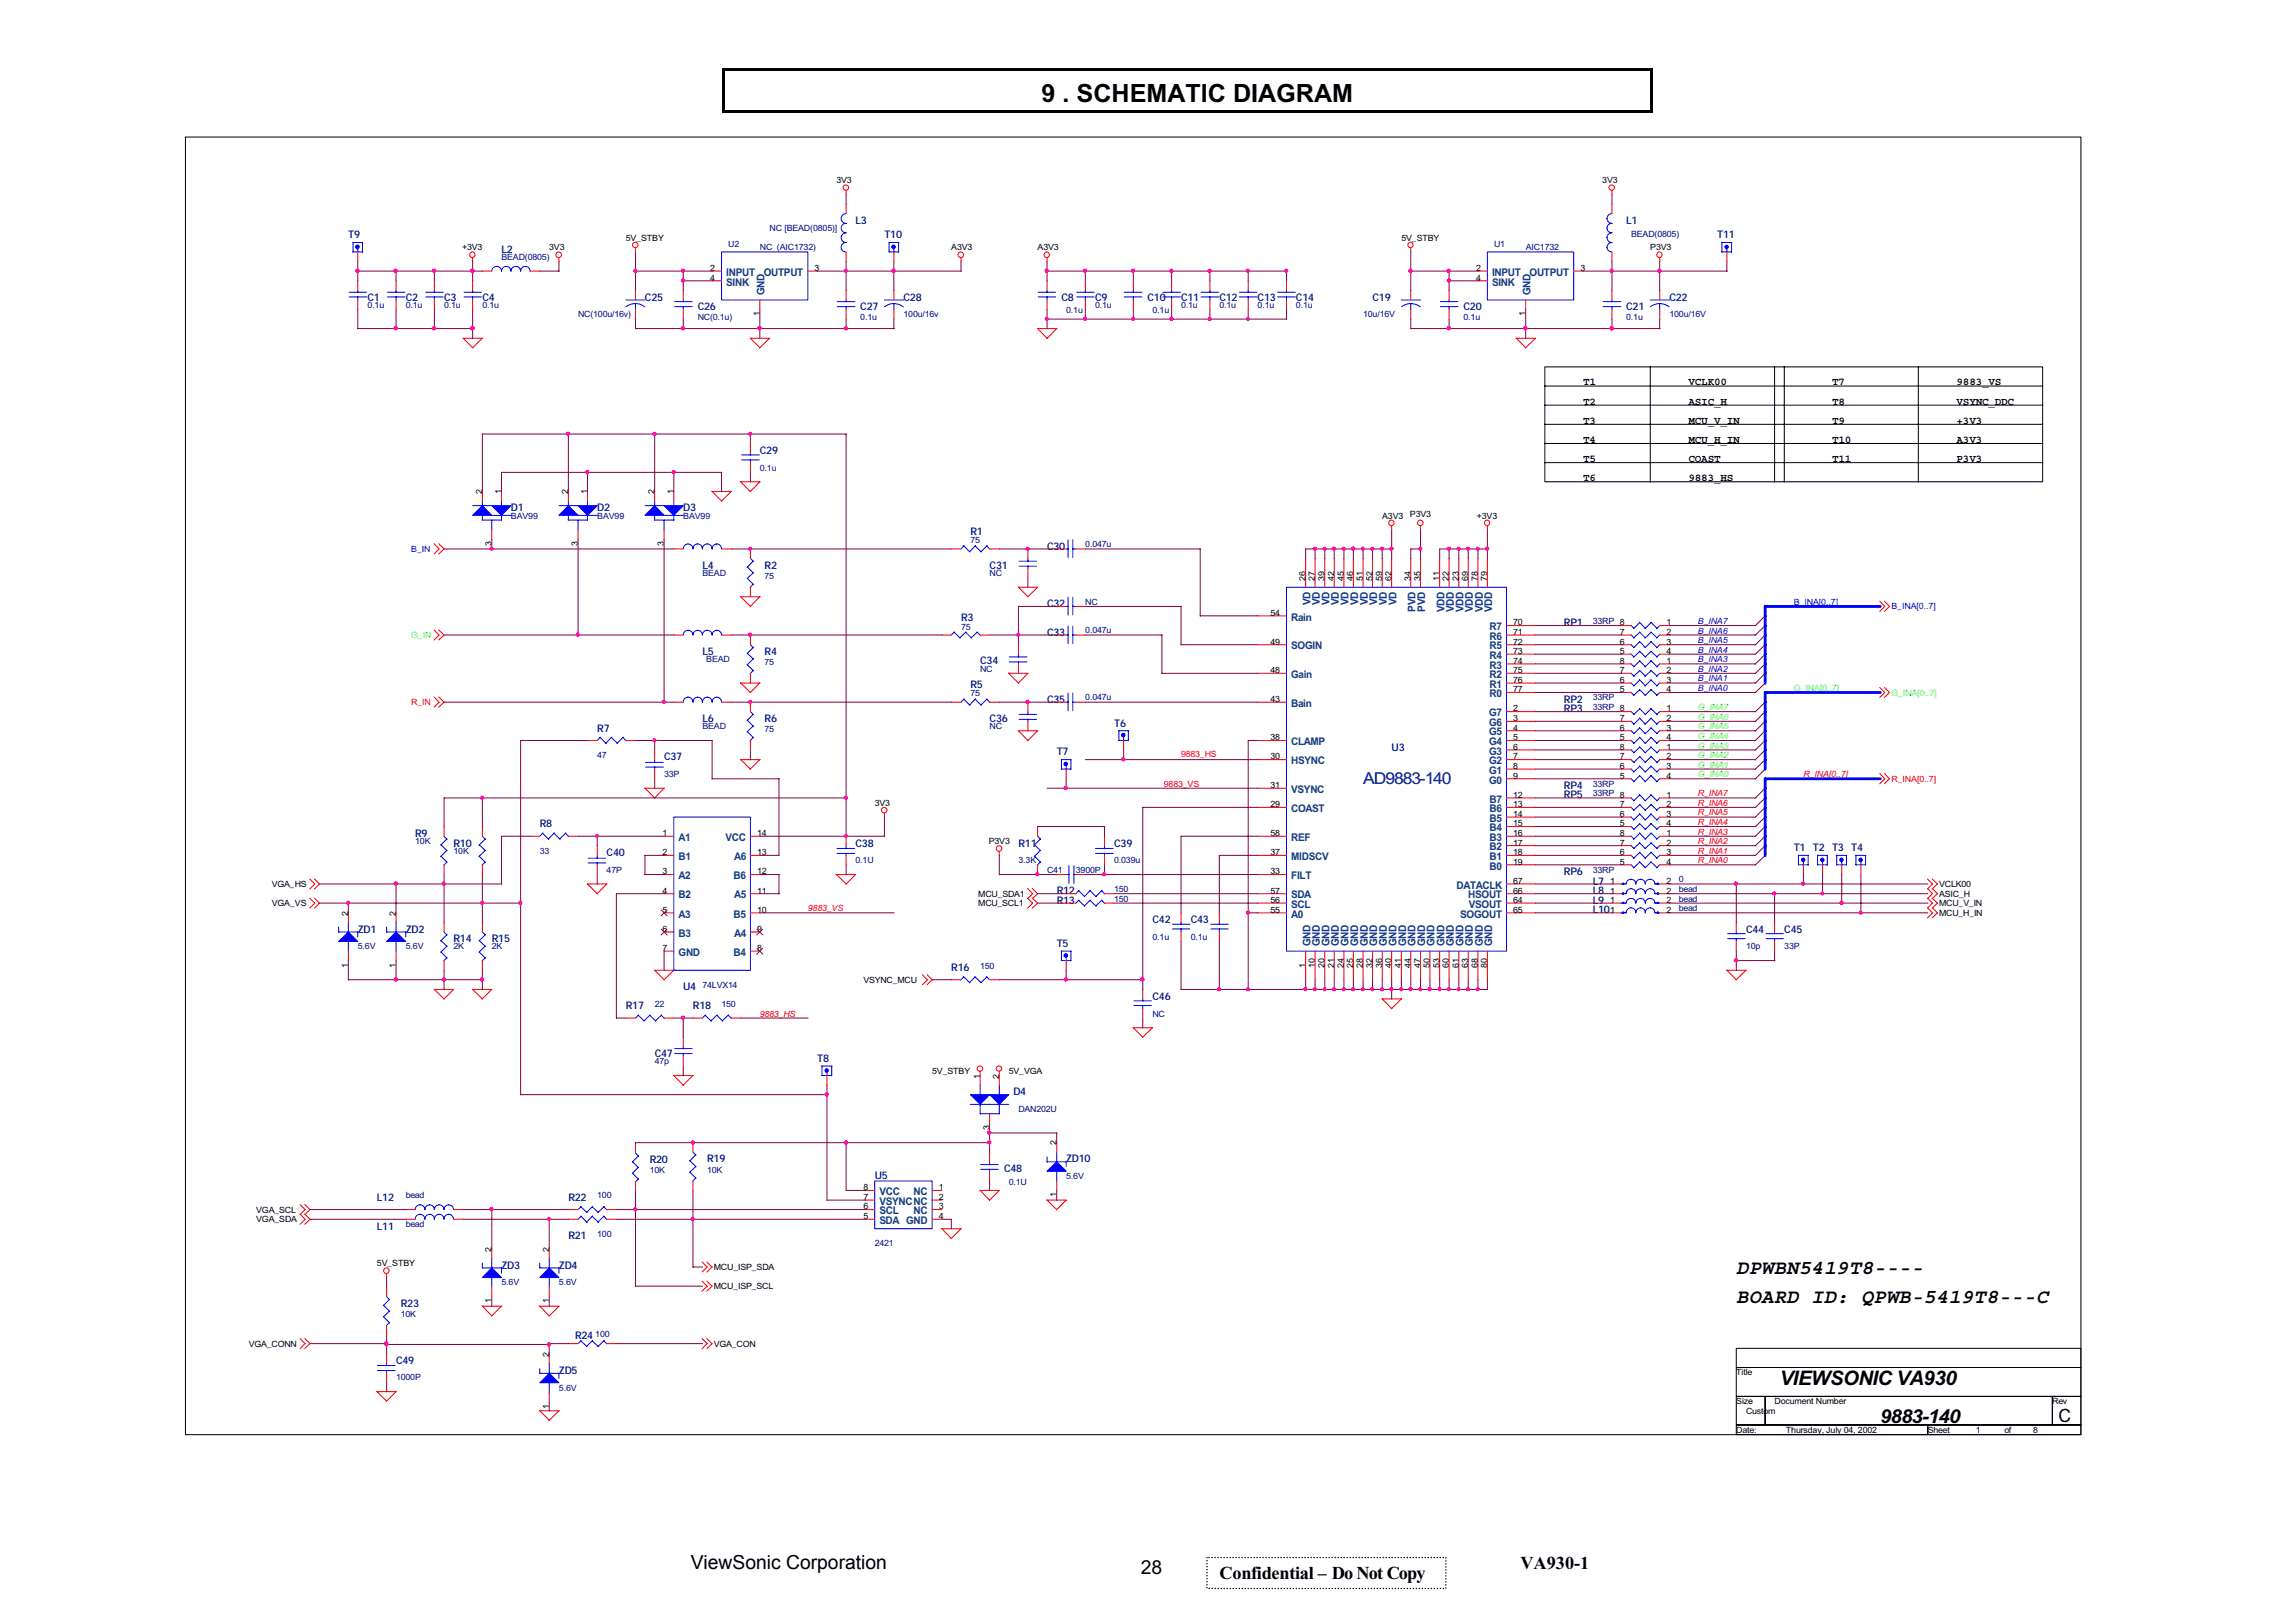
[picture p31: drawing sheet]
<svg xmlns="http://www.w3.org/2000/svg" width="420mm" height="297mm" viewBox="0 0 420 297" stroke-linecap="round" stroke-linejoin="round" font-family="sans-serif">
<defs><g id="words">
<text font-size="4.6" x="190.7" y="18.7">9 . SCHEMATIC DIAGRAM</text>
<g font-size="3.7">
<text x="317.9" y="233.2">DPWBN5419T8----</text>
<text x="317.9" y="238.4">BOARD ID: QPWB-5419T8---C</text>
<text x="325.8" y="253.6">VIEWSONIC VA930</text>
</g>
<g font-size="3.5">
<text x="344.2" y="260.4">9883-140</text>
<text x="126.4" y="287.1">ViewSonic Corporation</text>
<text x="208.8" y="288.2">28</text>
</g>
<text font-size="3.4" x="376.8" y="260.2">C</text>
<g font-size="3.3">
<text x="278.3" y="287.2">VA930-1</text>
<text x="223.3" y="288.9">Confidential – Do Not Copy</text>
</g>
<text font-size="3" fill="#000080" x="249.5" y="143.5">AD9883-140</text>
<g font-size="1.9" fill="#000080">
<text x="156.6" y="41">L3</text>
<text x="297.7" y="41">L1</text>
<text x="63.8" y="43.6">T9</text>
<text x="91.8" y="46.3">L2</text>
<text x="161.9" y="43.6">T10</text>
<text x="314.4" y="43.6">T11</text>
<text x="67.3" y="55">C1</text>
<text x="74.3" y="55">C2</text>
<text x="81.3" y="55">C3</text>
<text x="88.3" y="55">C4</text>
<text x="118.1" y="55">C25</text>
<text x="127.7" y="56.8">C26</text>
<text x="157.5" y="56.8">C27</text>
<text x="165.4" y="55">C28</text>
<text x="194.3" y="55">C8</text>
<text x="200.5" y="55">C9</text>
<text x="210.1" y="55">C10</text>
<text x="216.2" y="55">C11</text>
<text x="223.2" y="55">C12</text>
<text x="230.2" y="55">C13</text>
<text x="237.3" y="55">C14</text>
<text x="251.3" y="55">C19</text>
<text x="267.9" y="56.8">C20</text>
<text x="297.7" y="56.8">C21</text>
<text x="305.6" y="55">C22</text>
<text x="139.1" y="83">C29</text>
<text x="93.5" y="93.6">D1</text>
<text x="109.3" y="93.6">D2</text>
<text x="125.1" y="93.6">D3</text>
<text x="177.7" y="97.9">R1</text>
<text x="191.7" y="100.6">C30</text>
<text x="128.6" y="104.1">L4</text>
<text x="140" y="104.1">R2</text>
<text x="181.2" y="104.1">C31</text>
<text x="175.9" y="113.7">R3</text>
<text x="191.7" y="111.1">C32</text>
<text x="128.6" y="119.9">L5</text>
<text x="140" y="119.9">R4</text>
<text x="191.7" y="116.4">C33</text>
<text x="286.3" y="114.6">RP1</text>
<text x="177.7" y="126">R5</text>
<text x="179.4" y="121.6">C34</text>
<text x="191.7" y="128.6">C35</text>
<text x="286.3" y="128.6">RP2</text>
<text x="286.3" y="130.4">RP3</text>
<text x="109.3" y="133.9">R7</text>
<text x="128.6" y="132.1">L6</text>
<text x="140" y="132.1">R6</text>
<text x="181.2" y="132.1">C36</text>
<text x="204" y="133">T6</text>
<text x="254.8" y="137.4">U3</text>
<text x="121.6" y="139.1">C37</text>
<text x="193.5" y="138.3">T7</text>
<text x="286.3" y="146.1">RP5</text>
<text x="286.3" y="144.4">RP4</text>
<text x="76" y="153.1">R9</text>
<text x="83" y="154.9">R10</text>
<text x="98.8" y="151.4">R8</text>
<text x="156.6" y="154.9">C38</text>
<text x="186.5" y="154.9">R11</text>
<text x="204" y="154.9">C39</text>
<text x="328.4" y="155.8">T1 T2 T3 T4</text>
<text x="111.1" y="156.7">C40</text>
<text x="286.3" y="160.2">RP6</text>
<text x="291.6" y="161.9">L7</text>
<text x="193.5" y="163.7">R12</text>
<text x="193.5" y="165.4">R13</text>
<text x="291.6" y="165.4">L9</text>
<text x="291.6" y="167.2">L10</text>
<text x="291.6" y="163.7">L8</text>
<text x="65.5" y="170.7">ZD1</text>
<text x="74.3" y="170.7">ZD2</text>
<text x="83" y="172.5">R14</text>
<text x="90" y="172.5">R15</text>
<text x="193.5" y="173.3">T5</text>
<text x="211" y="168.9">C42</text>
<text x="218" y="168.9">C43</text>
<text x="319.7" y="170.7">C44</text>
<text x="326.7" y="170.7">C45</text>
<text x="174.2" y="177.7">R16</text>
<text x="114.6" y="184.7">R17</text>
<text x="125.1" y="181.2">U4</text>
<text x="126.9" y="184.7">R18</text>
<text x="211" y="183">C46</text>
<text x="119.9" y="193.5">C47</text>
<text x="149.6" y="194.3">T8</text>
<text x="185.5" y="200.5">D4</text>
<text x="118.9" y="212.9">R20</text>
<text x="129.5" y="212.7">R19</text>
<text x="160.1" y="215.7">U5</text>
<text x="183.8" y="214.5">C48</text>
<text x="195.2" y="212.7">ZD10</text>
<text x="69" y="219.7">L12</text>
<text x="104.1" y="219.7">R22</text>
<text x="69" y="225">L11</text>
<text x="104.1" y="226.8">R21</text>
<text x="91.8" y="232.2">ZD3</text>
<text x="102.3" y="232.2">ZD4</text>
<text x="73.4" y="239.2">R23</text>
<text x="105.3" y="245.1">R24</text>
<text x="72.5" y="249.6">C49</text>
<text x="102.3" y="251.4">ZD5</text>
</g>
<g font-size="1.9" fill="#004080">
<text x="133" y="50.5">INPUT</text>
<text x="133" y="52.3">SINK</text>
<text x="139.8" y="50.5">OUTPUT</text>
<text x="273.2" y="50.5">INPUT</text>
<text x="273.2" y="52.3">SINK</text>
<text x="280" y="50.5">OUTPUT</text>
<text x="140" y="54" transform="rotate(-90 140 54)">GND</text>
<text x="280.2" y="54" transform="rotate(-90 280.2 54)">GND</text>
<text x="236.4" y="113.6">Rain</text>
<text x="239.9" y="110.8" transform="rotate(-90 239.9 110.8)">VD</text>
<text x="241.6" y="110.8" transform="rotate(-90 241.6 110.8)">VD</text>
<text x="243.4" y="110.8" transform="rotate(-90 243.4 110.8)">VD</text>
<text x="245.1" y="110.8" transform="rotate(-90 245.1 110.8)">VD</text>
<text x="246.9" y="110.8" transform="rotate(-90 246.9 110.8)">VD</text>
<text x="248.6" y="110.8" transform="rotate(-90 248.6 110.8)">VD</text>
<text x="250.4" y="110.8" transform="rotate(-90 250.4 110.8)">VD</text>
<text x="252.1" y="110.8" transform="rotate(-90 252.1 110.8)">VD</text>
<text x="253.9" y="110.8" transform="rotate(-90 253.9 110.8)">VD</text>
<text x="255.6" y="110.8" transform="rotate(-90 255.6 110.8)">VD</text>
<text x="259.1" y="112" transform="rotate(-90 259.1 112)">PVD</text>
<text x="260.9" y="112" transform="rotate(-90 260.9 112)">PVD</text>
<text x="264.4" y="112.1" transform="rotate(-90 264.4 112.1)">VDD</text>
<text x="266.2" y="112.1" transform="rotate(-90 266.2 112.1)">VDD</text>
<text x="267.9" y="112.1" transform="rotate(-90 267.9 112.1)">VDD</text>
<text x="269.7" y="112.1" transform="rotate(-90 269.7 112.1)">VDD</text>
<text x="271.4" y="112.1" transform="rotate(-90 271.4 112.1)">VDD</text>
<text x="273.2" y="112.1" transform="rotate(-90 273.2 112.1)">VDD</text>
<text x="236.4" y="118.9">SOGIN</text>
<text x="272.7" y="115.4">R7</text>
<text x="272.7" y="117.1">R6</text>
<text x="272.7" y="118.9">R5</text>
<text x="236.4" y="124.1">Gain</text>
<text x="272.7" y="120.6">R4</text>
<text x="272.7" y="122.4">R3</text>
<text x="272.7" y="124.1">R2</text>
<text x="272.7" y="125.9">R1</text>
<text x="236.4" y="129.4">Bain</text>
<text x="272.6" y="131.1">G7</text>
<text x="272.7" y="127.6">R0</text>
<text x="236.4" y="136.4">CLAMP</text>
<text x="272.6" y="132.9">G6</text>
<text x="272.6" y="134.6">G5</text>
<text x="272.6" y="136.4">G4</text>
<text x="236.4" y="139.9">HSYNC</text>
<text x="272.6" y="138.1">G3</text>
<text x="272.6" y="139.9">G2</text>
<text x="272.6" y="141.6">G1</text>
<text x="272.6" y="143.4">G0</text>
<text x="236.4" y="145.1">VSYNC</text>
<text x="236.4" y="148.6">COAST</text>
<text x="272.7" y="146.9">B7</text>
<text x="272.7" y="148.6">B6</text>
<text x="124.2" y="153.9">A1</text>
<text x="132.8" y="153.9">VCC</text>
<text x="236.4" y="153.9">REF</text>
<text x="272.7" y="150.4">B5</text>
<text x="272.7" y="152.1">B4</text>
<text x="272.7" y="153.9">B3</text>
<text x="272.7" y="155.6">B2</text>
<text x="124.2" y="157.4">B1</text>
<text x="124.2" y="160.9">A2</text>
<text x="134.3" y="160.9">B6</text>
<text x="134.4" y="157.4">A6</text>
<text x="236.4" y="157.4">MIDSCV</text>
<text x="236.4" y="160.9">FILT</text>
<text x="272.7" y="157.4">B1</text>
<text x="272.7" y="159.1">B0</text>
<text x="124.2" y="164.4">B2</text>
<text x="124.2" y="167.9">A3</text>
<text x="134.3" y="167.9">B5</text>
<text x="134.4" y="164.4">A5</text>
<text x="236.4" y="164.4">SDA</text>
<text x="236.4" y="166.2">SCL</text>
<text x="236.4" y="167.9">A0</text>
<text x="266.7" y="162.6">DATACLK</text>
<text x="267.3" y="167.9">SOGOUT</text>
<text x="268.8" y="164.4">HSOUT</text>
<text x="268.9" y="166.2">VSOUT</text>
<text x="124.2" y="171.4">B3</text>
<text x="134.4" y="171.4">A4</text>
<text x="239.9" y="173.2" transform="rotate(-90 239.9 173.2)">GND</text>
<text x="241.6" y="173.2" transform="rotate(-90 241.6 173.2)">GND</text>
<text x="243.4" y="173.2" transform="rotate(-90 243.4 173.2)">GND</text>
<text x="245.1" y="173.2" transform="rotate(-90 245.1 173.2)">GND</text>
<text x="246.9" y="173.2" transform="rotate(-90 246.9 173.2)">GND</text>
<text x="248.6" y="173.2" transform="rotate(-90 248.6 173.2)">GND</text>
<text x="250.4" y="173.2" transform="rotate(-90 250.4 173.2)">GND</text>
<text x="252.1" y="173.2" transform="rotate(-90 252.1 173.2)">GND</text>
<text x="253.9" y="173.2" transform="rotate(-90 253.9 173.2)">GND</text>
<text x="255.6" y="173.2" transform="rotate(-90 255.6 173.2)">GND</text>
<text x="257.4" y="173.2" transform="rotate(-90 257.4 173.2)">GND</text>
<text x="259.1" y="173.2" transform="rotate(-90 259.1 173.2)">GND</text>
<text x="260.9" y="173.2" transform="rotate(-90 260.9 173.2)">GND</text>
<text x="262.7" y="173.2" transform="rotate(-90 262.7 173.2)">GND</text>
<text x="264.4" y="173.2" transform="rotate(-90 264.4 173.2)">GND</text>
<text x="266.2" y="173.2" transform="rotate(-90 266.2 173.2)">GND</text>
<text x="267.9" y="173.2" transform="rotate(-90 267.9 173.2)">GND</text>
<text x="269.7" y="173.2" transform="rotate(-90 269.7 173.2)">GND</text>
<text x="271.4" y="173.2" transform="rotate(-90 271.4 173.2)">GND</text>
<text x="273.2" y="173.2" transform="rotate(-90 273.2 173.2)">GND</text>
<text x="124.2" y="174.9">GND</text>
<text x="134.3" y="174.9">B4</text>
<text x="161" y="220.5">VSYNCNC</text>
<text x="161" y="218.7">VCC</text>
<text x="167.3" y="218.7">NC</text>
<text x="161" y="224">SDA GND</text>
<text x="161" y="222.2">SCL</text>
<text x="167.3" y="222.2">NC</text>
</g>
<g font-size="1.9">
<text x="289.8" y="70.5">T1</text>
<text x="309.1" y="70.5">VCLK00</text>
<text x="335.4" y="70.5">T7</text>
<text x="358.2" y="70.5">9883_VS</text>
<text x="289.8" y="74.1">T2</text>
<text x="289.8" y="77.6">T3</text>
<text x="309.1" y="74.1">ASIC_H</text>
<text x="309.1" y="77.6">MCU_V_IN</text>
<text x="335.4" y="74.1">T8</text>
<text x="335.4" y="77.6">T9</text>
<text x="358.2" y="74.1">VSYNC_DDC</text>
<text x="358.2" y="77.6">+3V3</text>
<text x="289.8" y="81.1">T4</text>
<text x="309.1" y="81.1">MCU_H_IN</text>
<text x="335.4" y="81.1">T10</text>
<text x="358.2" y="81.1">A3V3</text>
<text x="289.8" y="84.6">T5</text>
<text x="289.8" y="88.1">T6</text>
<text x="309.1" y="84.6">COAST</text>
<text x="309.1" y="88.1">9883_HS</text>
<text x="335.4" y="84.6">T11</text>
<text x="358.2" y="84.6">P3V3</text>
</g>
<g font-size="1.6">
<text x="153.1" y="33.5">3V3</text>
<text x="293.3" y="33.5">3V3</text>
<text x="84.6" y="45.8">+3V3</text>
<text x="100.6" y="45.8">3V3</text>
<text x="114.6" y="44.1">5V_STBY</text>
<text x="174.2" y="45.8">A3V3</text>
<text x="190" y="45.8">A3V3</text>
<text x="256.6" y="44.1">5V_STBY</text>
<text x="302.1" y="45.8">P3V3</text>
<text x="130" y="49.6">2</text>
<text x="130" y="51.4">4</text>
<text x="149.1" y="49.6">3</text>
<text x="270.2" y="49.6">2</text>
<text x="270.2" y="51.4">4</text>
<text x="289.3" y="49.6">3</text>
<text x="139.1" y="57.9" transform="rotate(-90 139.1 57.9)">1</text>
<text x="279.3" y="57.9" transform="rotate(-90 279.3 57.9)">1</text>
<text x="88.3" y="90.5" transform="rotate(-90 88.3 90.5)">2</text>
<text x="91.8" y="90.5" transform="rotate(-90 91.8 90.5)">1</text>
<text x="104" y="90.5" transform="rotate(-90 104 90.5)">2</text>
<text x="107.5" y="90.5" transform="rotate(-90 107.5 90.5)">1</text>
<text x="119.8" y="90.5" transform="rotate(-90 119.8 90.5)">2</text>
<text x="123.3" y="90.5" transform="rotate(-90 123.3 90.5)">1</text>
<text x="253.1" y="94.9">A3V3</text>
<text x="258.1" y="94.6">P3V3</text>
<text x="270.4" y="94.9">+3V3</text>
<text x="90" y="100" transform="rotate(-90 90 100)">3</text>
<text x="105.8" y="100" transform="rotate(-90 105.8 100)">3</text>
<text x="121.6" y="100" transform="rotate(-90 121.6 100)">3</text>
<text x="239" y="106.3" transform="rotate(-90 239 106.3)">26</text>
<text x="240.7" y="106.3" transform="rotate(-90 240.7 106.3)">27</text>
<text x="242.5" y="106.3" transform="rotate(-90 242.5 106.3)">39</text>
<text x="244.2" y="106.3" transform="rotate(-90 244.2 106.3)">42</text>
<text x="246" y="106.3" transform="rotate(-90 246 106.3)">45</text>
<text x="247.7" y="106.3" transform="rotate(-90 247.7 106.3)">46</text>
<text x="249.5" y="106.3" transform="rotate(-90 249.5 106.3)">51</text>
<text x="251.2" y="106.3" transform="rotate(-90 251.2 106.3)">52</text>
<text x="253" y="106.3" transform="rotate(-90 253 106.3)">59</text>
<text x="254.8" y="106.3" transform="rotate(-90 254.8 106.3)">62</text>
<text x="258.3" y="106.3" transform="rotate(-90 258.3 106.3)">34</text>
<text x="260" y="106.3" transform="rotate(-90 260 106.3)">35</text>
<text x="263.5" y="106.3" transform="rotate(-90 263.5 106.3)">11</text>
<text x="265.3" y="106.3" transform="rotate(-90 265.3 106.3)">22</text>
<text x="267" y="106.3" transform="rotate(-90 267 106.3)">23</text>
<text x="268.8" y="106.3" transform="rotate(-90 268.8 106.3)">69</text>
<text x="270.6" y="106.3" transform="rotate(-90 270.6 106.3)">78</text>
<text x="272.3" y="106.3" transform="rotate(-90 272.3 106.3)">79</text>
<text x="232.6" y="112.7">54</text>
<text x="232.6" y="118">49</text>
<text x="277" y="114.5">70</text>
<text x="277" y="116.2">71</text>
<text x="277" y="118">72</text>
<text x="277" y="119.7">73</text>
<text x="296.5" y="119.7">5</text>
<text x="296.5" y="118">6</text>
<text x="296.5" y="116.2">7</text>
<text x="305.1" y="114.5">1</text>
<text x="305.1" y="116.2">2</text>
<text x="305.1" y="118">3</text>
<text x="305.1" y="119.7">4</text>
<text x="232.6" y="123.2">48</text>
<text x="277" y="121.5">74</text>
<text x="277" y="123.2">75</text>
<text x="277" y="125">76</text>
<text x="296.5" y="125">6</text>
<text x="296.5" y="123.2">7</text>
<text x="296.5" y="121.5">8</text>
<text x="305.1" y="121.5">1</text>
<text x="305.1" y="123.2">2</text>
<text x="305.1" y="125">3</text>
<text x="232.6" y="128.5">43</text>
<text x="277" y="126.7">77</text>
<text x="277" y="130.2">2</text>
<text x="277" y="132">3</text>
<text x="296.5" y="126.7">5</text>
<text x="296.5" y="132">7</text>
<text x="305.1" y="126.7">4</text>
<text x="305.1" y="130.2">1</text>
<text x="305.1" y="132">2</text>
<text x="232.6" y="135.5">38</text>
<text x="277" y="133.7">4</text>
<text x="277" y="135.5">5</text>
<text x="277" y="137.2">6</text>
<text x="296.5" y="135.5">5</text>
<text x="296.5" y="133.7">6</text>
<text x="296.5" y="137.2">8</text>
<text x="305.1" y="133.7">3</text>
<text x="305.1" y="135.5">4</text>
<text x="305.1" y="137.2">1</text>
<text x="232.6" y="139">30</text>
<text x="277" y="139">7</text>
<text x="277" y="140.7">8</text>
<text x="277" y="142.5">9</text>
<text x="296.5" y="142.5">5</text>
<text x="296.5" y="140.7">6</text>
<text x="296.5" y="139">7</text>
<text x="305.1" y="139">2</text>
<text x="305.1" y="140.7">3</text>
<text x="305.1" y="142.5">4</text>
<text x="160.1" y="147.5">3V3</text>
<text x="232.6" y="144.2">31</text>
<text x="232.6" y="147.7">29</text>
<text x="277" y="146">12</text>
<text x="277" y="147.7">13</text>
<text x="277" y="149.5">14</text>
<text x="296.5" y="149.5">6</text>
<text x="296.5" y="147.7">7</text>
<text x="305.1" y="146">1</text>
<text x="305.1" y="147.7">2</text>
<text x="305.1" y="149.5">3</text>
<text x="121.3" y="153">1</text>
<text x="138.6" y="153">14</text>
<text x="181" y="154.5">P3V3</text>
<text x="232.6" y="153">58</text>
<text x="277" y="151.2">15</text>
<text x="277" y="153">16</text>
<text x="277" y="154.8">17</text>
<text x="296.5" y="154.8">7</text>
<text x="296.5" y="153">8</text>
<text x="296.5" y="151.2">5</text>
<text x="305.1" y="153">1</text>
<text x="305.1" y="154.8">2</text>
<text x="305.1" y="151.2">4</text>
<text x="121.3" y="156.5">2</text>
<text x="121.3" y="160">3</text>
<text x="138.6" y="160">12</text>
<text x="138.6" y="156.5">13</text>
<text x="232.6" y="156.5">37</text>
<text x="232.6" y="160">33</text>
<text x="277" y="156.5">18</text>
<text x="277" y="158.3">19</text>
<text x="277" y="161.8">67</text>
<text x="294.8" y="161.8">1</text>
<text x="296.5" y="158.3">5</text>
<text x="296.5" y="156.5">6</text>
<text x="305.1" y="161.8">2</text>
<text x="305.1" y="156.5">3</text>
<text x="305.1" y="158.3">4</text>
<text x="49.8" y="162.4">VGA_HS</text>
<text x="49.8" y="165.9">VGA_VS</text>
<text x="63.7" y="167.6" transform="rotate(-90 63.7 167.6)">2</text>
<text x="72.5" y="167.6" transform="rotate(-90 72.5 167.6)">2</text>
<text x="121.3" y="163.5">4</text>
<text x="121.3" y="167">5</text>
<text x="138.6" y="167">10</text>
<text x="138.6" y="163.5">11</text>
<text x="179.1" y="164.1">MCU_SDA1</text>
<text x="179.1" y="165.9">MCU_SCL1</text>
<text x="232.6" y="163.5">57</text>
<text x="232.6" y="165.3">56</text>
<text x="232.6" y="167">55</text>
<text x="277" y="163.5">66</text>
<text x="277" y="165.3">64</text>
<text x="277" y="167">65</text>
<text x="294.8" y="165.3">1</text>
<text x="294.8" y="167">1</text>
<text x="294.8" y="163.5">1</text>
<text x="305.1" y="165.3">2</text>
<text x="305.1" y="167">2</text>
<text x="305.1" y="163.5">2</text>
<text x="355" y="162.4">VCLK00</text>
<text x="355" y="164.1">ASIC_H</text>
<text x="355" y="165.9">MCU_V_IN</text>
<text x="355" y="167.6">MCU_H_IN</text>
<text x="121.3" y="170.5">6</text>
<text x="138.6" y="170.5">9</text>
<text x="63.7" y="177.1" transform="rotate(-90 63.7 177.1)">1</text>
<text x="72.5" y="177.1" transform="rotate(-90 72.5 177.1)">1</text>
<text x="121.3" y="174.1">7</text>
<text x="138.6" y="174.1">8</text>
<text x="158.1" y="179.9">VSYNC_MCU</text>
<text x="239" y="177.1" transform="rotate(-90 239 177.1)">1</text>
<text x="240.7" y="177.1" transform="rotate(-90 240.7 177.1)">10</text>
<text x="242.5" y="177.1" transform="rotate(-90 242.5 177.1)">20</text>
<text x="244.2" y="177.1" transform="rotate(-90 244.2 177.1)">21</text>
<text x="246" y="177.1" transform="rotate(-90 246 177.1)">24</text>
<text x="247.7" y="177.1" transform="rotate(-90 247.7 177.1)">25</text>
<text x="249.5" y="177.1" transform="rotate(-90 249.5 177.1)">28</text>
<text x="251.2" y="177.1" transform="rotate(-90 251.2 177.1)">32</text>
<text x="253" y="177.1" transform="rotate(-90 253 177.1)">36</text>
<text x="254.8" y="177.1" transform="rotate(-90 254.8 177.1)">40</text>
<text x="256.5" y="177.1" transform="rotate(-90 256.5 177.1)">41</text>
<text x="258.3" y="177.1" transform="rotate(-90 258.3 177.1)">44</text>
<text x="260" y="177.1" transform="rotate(-90 260 177.1)">47</text>
<text x="261.8" y="177.1" transform="rotate(-90 261.8 177.1)">50</text>
<text x="263.5" y="177.1" transform="rotate(-90 263.5 177.1)">53</text>
<text x="265.3" y="177.1" transform="rotate(-90 265.3 177.1)">60</text>
<text x="267" y="177.1" transform="rotate(-90 267 177.1)">61</text>
<text x="268.8" y="177.1" transform="rotate(-90 268.8 177.1)">63</text>
<text x="270.6" y="177.1" transform="rotate(-90 270.6 177.1)">68</text>
<text x="272.3" y="177.1" transform="rotate(-90 272.3 177.1)">80</text>
<text x="170.7" y="196.6">5V_STBY</text>
<text x="179.4" y="197.4" transform="rotate(-90 179.4 197.4)">1</text>
<text x="182.9" y="197.4" transform="rotate(-90 182.9 197.4)">2</text>
<text x="184.7" y="196.6">5V_VGA</text>
<text x="181.1" y="206.8" transform="rotate(-90 181.1 206.8)">3</text>
<text x="193.4" y="209.6" transform="rotate(-90 193.4 209.6)">2</text>
<text x="46.9" y="222">VGA_SCL</text>
<text x="158.1" y="221.3">6</text>
<text x="158.1" y="219.6">7</text>
<text x="158.1" y="217.8">8</text>
<text x="171.9" y="217.8">1</text>
<text x="171.9" y="219.6">2</text>
<text x="171.9" y="221.3">3</text>
<text x="193.4" y="219.1" transform="rotate(-90 193.4 219.1)">1</text>
<text x="46.9" y="223.7">VGA_SDA</text>
<text x="158.1" y="223.1">5</text>
<text x="171.9" y="223.1">4</text>
<text x="69" y="231.8">5V_STBY</text>
<text x="90" y="229.1" transform="rotate(-90 90 229.1)">2</text>
<text x="100.5" y="229.1" transform="rotate(-90 100.5 229.1)">2</text>
<text x="130.7" y="232.5">MCU_ISP_SDA</text>
<text x="90" y="238.5" transform="rotate(-90 90 238.5)">1</text>
<text x="100.5" y="238.5" transform="rotate(-90 100.5 238.5)">1</text>
<text x="130.7" y="236">MCU_ISP_SCL</text>
<text x="45.5" y="246.5">VGA_CONN</text>
<text x="100.5" y="248.3" transform="rotate(-90 100.5 248.3)">2</text>
<text x="130.7" y="246.5">VGA_CON</text>
<text x="317.9" y="251.7">Title</text>
<text x="100.5" y="257.8" transform="rotate(-90 100.5 257.8)">1</text>
<text x="317.9" y="257">Size</text>
<text x="324.9" y="257">Document Number</text>
<text x="375.7" y="257">Rev</text>
<text x="317.9" y="262.2">Date:</text>
<text x="319.7" y="258.7">Custom</text>
<text x="327" y="262.2">Thursday, July 04, 2002</text>
<text x="352.9" y="262.2">Sheet</text>
<text x="361.7" y="262.2">1</text>
<text x="366.9" y="262.2">of</text>
<text x="372.2" y="262.2">8</text>
</g>
<g font-size="1.6" fill="#000080">
<text x="91.8" y="47.6">BEAD(0805)</text>
<text x="133.3" y="45.1">U2</text>
<text x="139.1" y="45.8">NC (AIC1732)</text>
<text x="140.9" y="42.3">NC [BEAD(0805)]</text>
<text x="273.5" y="45.1">U1</text>
<text x="279.3" y="45.8">AIC1732</text>
<text x="298.6" y="43.3">BEAD(0805)</text>
<text x="67.3" y="56.4">0.1u</text>
<text x="74.3" y="56.4">0.1u</text>
<text x="81.3" y="56.4">0.1u</text>
<text x="88.3" y="56.4">0.1u</text>
<text x="105.8" y="58.1">NC(100u/16v)</text>
<text x="127.7" y="58.6">NC(0.1u)</text>
<text x="157.5" y="58.6">0.1u</text>
<text x="165.4" y="58.1">100u/16v</text>
<text x="195.2" y="57.4">0.1u</text>
<text x="200.5" y="56.4">0.1u</text>
<text x="211" y="57.4">0.1u</text>
<text x="216.2" y="56.4">0.1u</text>
<text x="223.2" y="56.4">0.1u</text>
<text x="230.2" y="56.4">0.1u</text>
<text x="237.3" y="56.4">0.1u</text>
<text x="249.5" y="58.1">10u/16V</text>
<text x="267.9" y="58.6">0.1u</text>
<text x="297.7" y="58.6">0.1u</text>
<text x="305.6" y="58.1">100u/16V</text>
<text x="139.1" y="86.1">0.1u</text>
<text x="93.5" y="94.9">BAV99</text>
<text x="109.3" y="94.9">BAV99</text>
<text x="125.1" y="94.9">BAV99</text>
<text x="177.7" y="99.4">75</text>
<text x="198.7" y="100.1">0.047u</text>
<text x="128.6" y="105.4">BEAD</text>
<text x="140" y="105.9">75</text>
<text x="181.2" y="105.4">NC</text>
<text x="198.7" y="110.7">NC</text>
<text x="175.9" y="115.2">75</text>
<text x="198.7" y="115.9">0.047u</text>
<text x="291.6" y="114.2">33RP 8</text>
<text x="129.3" y="121.2">BEAD</text>
<text x="140" y="121.7">75</text>
<text x="179.4" y="122.9">NC</text>
<text x="177.7" y="127.5">75</text>
<text x="198.7" y="128.2">0.047u</text>
<text x="291.6" y="128.2">33RP</text>
<text x="291.6" y="130">33RP 8</text>
<text x="128.6" y="133.5">BEAD</text>
<text x="140" y="134">75</text>
<text x="181.2" y="133.5">NC</text>
<text x="109.3" y="138.7">47</text>
<text x="121.6" y="142.2">33P</text>
<text x="291.6" y="144">33RP</text>
<text x="291.6" y="145.7">33RP 8</text>
<text x="76" y="154.5">10K</text>
<text x="83" y="156.2">10K</text>
<text x="98.8" y="156.2">33</text>
<text x="111.1" y="159.7">47P</text>
<text x="156.6" y="158">0.1U</text>
<text x="186.5" y="158">3.3K</text>
<text x="191.7" y="159.7">C41</text>
<text x="197" y="159.7">3900P</text>
<text x="204" y="158">0.039u</text>
<text x="291.6" y="159.7">33RP</text>
<text x="307.4" y="161.5">0</text>
<text x="204" y="163.2">150</text>
<text x="204" y="165">150</text>
<text x="307.4" y="165">bead</text>
<text x="307.4" y="166.7">bead</text>
<text x="307.4" y="163.2">bead</text>
<text x="65.5" y="173.7">5.6V</text>
<text x="74.3" y="173.7">5.6V</text>
<text x="83" y="173.7">2K</text>
<text x="90" y="173.7">2K</text>
<text x="211" y="172">0.1u</text>
<text x="218" y="172">0.1u</text>
<text x="319.7" y="173.7">10p</text>
<text x="326.7" y="173.7">33P</text>
<text x="179.4" y="177.3">150</text>
<text x="119.9" y="184.3">22</text>
<text x="128.6" y="180.8">74LVX14</text>
<text x="132.1" y="184.3">150</text>
<text x="211" y="186">NC</text>
<text x="119.9" y="194.8">47p</text>
<text x="186.5" y="203.6">DAN202U</text>
<text x="118.9" y="214.7">10K</text>
<text x="129.5" y="214.6">10K</text>
<text x="195.2" y="215.8">5.6V</text>
<text x="74.3" y="219.3">bead</text>
<text x="109.3" y="219.3">100</text>
<text x="184.7" y="216.9">0.1U</text>
<text x="74.3" y="224.6">bead</text>
<text x="109.3" y="226.3">100</text>
<text x="160.1" y="228.1">2421</text>
<text x="91.8" y="235.3">5.6V</text>
<text x="102.3" y="235.3">5.6V</text>
<text x="73.4" y="241.1">10K</text>
<text x="109" y="244.7">100</text>
<text x="72.5" y="252.6">1000P</text>
<text x="102.3" y="254.5">5.6V</text>
</g>
<g font-size="1.6" fill="#00f">
<text x="75.3" y="101">B_IN</text>
<text x="328.4" y="110.7">B_INA[0..7]</text>
<text x="346.3" y="111.5">B_INA[0..7]</text>
<text x="310.9" y="119.5">B_INA4</text>
<text x="310.9" y="116">B_INA6</text>
<text x="310.9" y="117.7">B_INA5</text>
<text x="310.9" y="114.2">B_INA7</text>
<text x="310.9" y="123">B_INA2</text>
<text x="310.9" y="124.7">B_INA1</text>
<text x="310.9" y="121.2">B_INA3</text>
<text x="310.9" y="126.5">B_INA0</text>
</g>
<g font-size="1.6" fill="#0f0">
<text x="75.3" y="116.8">G_IN</text>
<text x="310.9" y="130">G_INA7</text>
<text x="310.9" y="131.7">G_INA6</text>
<text x="328.4" y="126.5">G_INA[0..7]</text>
<text x="346.3" y="127.3">G_INA[0..7]</text>
<text x="310.9" y="133.5">G_INA5</text>
<text x="310.9" y="137">G_INA3</text>
<text x="310.9" y="135.2">G_INA4</text>
<text x="310.9" y="138.7">G_INA2</text>
<text x="310.9" y="142.2">G_INA0</text>
<text x="310.9" y="140.5">G_INA1</text>
</g>
<g font-size="1.6" fill="#f00">
<text x="75.3" y="129">R_IN</text>
<text x="213.1" y="144">9883_VS</text>
<text x="216.2" y="138.5">9883_HS</text>
<text x="330.2" y="142.2">R_INA[0..7]</text>
<text x="346.3" y="143.1">R_INA[0..7]</text>
<text x="310.9" y="147.5">R_INA6</text>
<text x="310.9" y="149.2">R_INA5</text>
<text x="310.9" y="145.7">R_INA7</text>
<text x="310.9" y="151">R_INA4</text>
<text x="310.9" y="154.5">R_INA2</text>
<text x="310.9" y="152.7">R_INA3</text>
<text x="310.9" y="158">R_INA0</text>
<text x="310.9" y="156.2">R_INA1</text>
<text x="147.9" y="166.8">9883_VS</text>
<text x="139.1" y="186.1">9883_HS</text>
</g>
</g></defs>
<g fill="none" stroke="#000" stroke-width=".18">
<path d="M33.9 25.1h347.1v237.5h-347.1zM282.8 67.1h91.2v21.1h-91.2zM282.8 70.7h91.2M282.8 74.2h91.2M282.8 77.7h91.2M302.1 67.1v21.1M324.9 67.1v21.1M326.7 67.1v21.1M351.2 67.1v21.1M282.8 81.2h91.2M282.8 84.7h91.2M317.9 246.8h63.1v3.5h-63.1z"/>
<path d="M317.9 250.3h63.1v5.3h-63.1zM317.9 255.6h5.3v5.2h-5.3zM323.2 255.6h52.5v5.2h-52.5zM375.7 255.6h5.3v5.2h-5.3zM317.9 260.8h35v1.8h-35zM352.9 260.8h28.1v1.8h-28.1z"/>
</g>
<g fill="none" stroke="#f00" stroke-width=".18">
<path d="M154.9 34.9v.7M154.9 37.4v1.7M295.1 34.9v.7M295.1 37.4v1.7M65.5 46.1v1.8M65.5 51.4v1.7M65.5 54.9v1.7M72.5 51.4v1.7M72.5 54.9v1.7M79.5 51.4v1.7M79.5 54.9v1.7M86.5 47.2v.7"/>
<path d="M86.5 51.4v1.7M86.5 54.9v1.7M88.3 49.6h1.7M97 49.6h1.8M102.3 47.2v.7M116.3 45.4v.8M116.3 53.1v1.8M116.3 56.6v1.8M125.1 53.1v1.8M125.1 56.6v1.8M130.4 49.6h1.7M130.4 51.4h1.7"/>
<path d="M139.1 54.9v1.7M147.9 49.6h1.7M154.9 46.1v1.8M154.9 53.1v1.8M154.9 56.6v1.8M163.6 46.1v1.8M163.6 53.1v1.8M163.6 56.6v1.8M175.9 47.2v.7M191.7 47.2v.7M191.7 51.4v1.7M191.7 54.9v1.7"/>
<path d="M198.7 51.4v1.7M198.7 54.9v1.7M207.5 51.4v1.7M207.5 54.9v1.7M214.5 51.4v1.7M214.5 54.9v1.7M221.5 51.4v1.7M221.5 54.9v1.7M228.5 51.4v1.7M228.5 54.9v1.7M235.5 51.4v1.7M235.5 54.9v1.7"/>
<path d="M258.3 45.4v.8M258.3 53.1v1.8M258.3 56.6v1.8M265.3 53.1v1.8M265.3 56.6v1.8M270.6 49.6h1.7M270.6 51.4h1.7M279.3 54.9v1.7M288.1 49.6h1.7M295.1 46.1v1.8M295.1 53.1v1.8M295.1 56.6v1.8"/>
<path d="M303.9 47.2v.7M303.9 53.1v1.8M303.9 56.6v1.8M316.1 46.1v1.8M84.8 61.9h3.5M84.8 61.9l1.8 1.8M88.4 61.9l-1.9 1.7M137.3 61.9l1.8 1.7M137.4 61.9h3.5M140.9 61.9l-1.8 1.8M189.9 60.1h3.6M190 60.1l1.7 1.9"/>
<path d="M193.5 60.1l-1.8 1.8M277.5 61.9l1.8 1.7M277.6 61.9h3.5M281.1 61.9l-1.8 1.8M79.5 99.5l.9 1-.9 .9M80.3 99.5l1 1-1 .9M88.3 90v1.7M90 97v1.7M91.8 90v1.7M104.1 90v1.7M105.8 97v1.7M107.6 90v1.7"/>
<path d="M119.9 90v1.7M121.6 97v1.7M123.4 90v1.7M130.3 89.9l1.8 1.8M130.4 90h3.5M133.9 90l-1.9 1.7M135.6 88.1l1.8 1.9M135.6 88.2h3.6M137.4 81.2v1.7M137.4 84.7v1.7M139.1 88.2l-1.8 1.8M254.8 96.3v.7"/>
<path d="M260.1 96.3v.7M272.3 96.3v.7M79.5 115.3l.9 .9-.9 .9M80.3 115.3l1 .9-1 .9M123.4 116.2h1.7M123.4 100.5h1.7M132.1 116.2h1.8M132.1 100.5h1.8M135.6 109.2l1.8 1.8M135.6 109.2h3.6M137.4 100.5v1.7M137.4 107.5v1.7"/>
<path d="M137.4 116.2v1.8M139.1 109.2l-1.8 1.8M172.4 116.2h1.8M174.2 100.5h1.7M179.4 116.2h1.8M181.2 100.5h1.7M186.4 107.4l1.8 1.8M186.5 107.5h3.5M186.5 118v1.7M188.2 100.5v1.7M188.2 104v1.7M190 107.5l-1.9 1.8"/>
<path d="M193.5 116.2h1.7M193.5 100.5h1.7M193.5 111h1.7M197 116.2h1.7M197 100.5h1.7M197 111h1.7M230.2 112.7h5.3M230.2 118h5.3M239 102.2v5.3M240.8 102.2v5.3M242.5 102.2v5.3M244.3 102.2v5.3"/>
<path d="M246 102.2v5.3M247.8 102.2v5.3M249.5 102.2v5.3M251.3 102.2v5.3M253.1 102.2v5.3M254.8 102.2v5.3M258.3 102.2v5.3M260.1 102.2v5.3M263.6 102.2v5.3M265.3 102.2v5.3M267.1 102.2v5.3M268.8 102.2v5.3"/>
<path d="M270.6 102.2v5.3M272.3 102.2v5.3M275.8 118h5.3M275.8 114.5h5.3M275.8 116.2h5.3M275.8 119.7h5.3M296.8 118h1.8M296.8 114.5h1.8M296.8 116.2h1.8M296.8 119.7h1.8M303.9 118h1.7M303.9 114.5h1.7"/>
<path d="M303.9 116.2h1.7M303.9 119.7h1.7M344.1 110l1 1-1 .9M345 110l.9 1-.9 .9M79.5 127.5l.9 1-.9 .9M80.3 127.5l1 1-1 .9M107.6 135.5h1.7M114.6 135.5h1.7M119.9 137.2v1.8M123.4 128.5h1.7M132.1 128.5h1.8M135.6 139l1.8 1.8"/>
<path d="M135.6 125l1.8 1.7M135.6 139h3.6M135.6 125h3.6M137.4 123.2v1.8M137.4 128.5v1.7M137.4 135.5v1.7M139.1 125l-1.8 1.8M139.1 139l-1.8 1.8M174.2 128.5h1.7M181.2 128.5h1.7M184.6 123.2l1.9 1.8M184.7 123.2h3.5"/>
<path d="M186.4 133.7l1.8 1.8M186.5 133.7h3.5M186.5 121.5v1.7M188.2 123.2l-1.8 1.9M188.2 128.5v1.7M188.2 132v1.7M190 133.7l-1.9 1.9M193.5 128.5h1.7M197 128.5h1.7M205.7 135.5v1.7M230.2 139h5.3M230.2 123.2h5.3"/>
<path d="M230.2 128.5h5.3M230.2 135.5h5.3M275.8 139h5.3M275.8 133.7h5.3M275.8 123.2h5.3M275.8 125h5.3M275.8 135.5h5.3M275.8 121.5h5.3M275.8 126.7h5.3M275.8 130.2h5.3M275.8 132h5.3M275.8 137.2h5.3"/>
<path d="M296.8 139h1.8M296.8 133.7h1.8M296.8 123.2h1.8M296.8 125h1.8M296.8 135.5h1.8M296.8 121.5h1.8M296.8 126.7h1.8M296.8 130.2h1.8M296.8 132h1.8M296.8 137.2h1.8M303.9 139h1.7M303.9 133.7h1.7"/>
<path d="M303.9 123.2h1.7M303.9 125h1.7M303.9 135.5h1.7M303.9 121.5h1.7M303.9 126.7h1.7M303.9 130.2h1.7M303.9 132h1.7M303.9 137.2h1.7M344.1 125.8l1 .9-1 .9M345 125.8l.9 .9-.9 .9M81.3 151.3v1.7M81.3 158.3v1.8"/>
<path d="M88.3 151.3v1.7M88.3 158.3v1.8M97 153h1.8M104.1 153h1.7M109.3 154.8v1.8M109.3 158.3v1.8M118 144.2l1.9 1.8M118.1 144.3h3.5M119.9 140.8v1.7M121.6 144.3l-1.8 1.8M121.6 153h1.8M121.6 156.6h1.8"/>
<path d="M137.4 153h1.7M137.4 156.6h1.7M154.9 153v1.8M154.9 156.6v1.7M161.9 148.8v.8M182.9 155.8v.8M190 151.3v1.7M190 158.3v1.8M195.2 140.8v1.7M202.2 153v1.8M202.2 156.6v1.7M230.2 144.3h5.3"/>
<path d="M230.2 147.8h5.3M230.2 153h5.3M230.2 156.6h5.3M275.8 147.8h5.3M275.8 153h5.3M275.8 156.6h5.3M275.8 140.8h5.3M275.8 142.5h5.3M275.8 146h5.3M275.8 149.5h5.3M275.8 151.3h5.3M275.8 154.8h5.3"/>
<path d="M275.8 158.3h5.3M296.8 147.8h1.8M296.8 153h1.8M296.8 156.6h1.8M296.8 140.8h1.8M296.8 142.5h1.8M296.8 146h1.8M296.8 149.5h1.8M296.8 151.3h1.8M296.8 154.8h1.8M296.8 158.3h1.8M303.9 147.8h1.7"/>
<path d="M303.9 153h1.7M303.9 156.6h1.7M303.9 140.8h1.7M303.9 142.5h1.7M303.9 146h1.7M303.9 149.5h1.7M303.9 151.3h1.7M303.9 154.8h1.7M303.9 158.3h1.7M330.2 158.3v1.8M333.7 158.3v1.8M337.2 158.3v1.8"/>
<path d="M340.7 158.3v1.8M344.1 141.6l1 .9-1 .9M345 141.6l.9 .9-.9 .9M56.7 160.9l.9 .9-.9 .9M56.7 164.4l.9 .9-.9 .9M57.6 160.9l.9 .9-.9 .9M57.6 164.4l.9 .9-.9 .9M63.8 167.1v1.7M63.8 174.1v1.7M72.5 167.1v1.7M72.5 174.1v1.7M81.3 168.8v1.8"/>
<path d="M81.3 175.8v1.8M88.3 168.8v1.8M88.3 175.8v1.8M107.5 161.7l1.8 1.9M107.6 161.8h3.5M111.1 161.8l-1.8 1.8M119.8 177.5l1.8 1.8M119.9 177.6h3.5M121.6 160.1h1.8M121.6 163.6h1.8M121.6 167.1h1.8M121.6 170.6h1.8"/>
<path d="M121.6 174.1h1.8M123.4 177.6l-1.9 1.8M137.4 160.1h1.7M137.4 163.6h1.7M137.4 167.1h1.7M137.4 170.6h1.7M137.4 174.1h1.7M153.1 160l1.8 1.8M153.1 160.1h3.6M156.6 160.1l-1.7 1.7M168.9 178.4l.9 .9-.9 .9M169.7 178.4l1 .9-1 .9"/>
<path d="M174.2 179.3h1.7M181.2 179.3h1.7M188.1 162.6l.9 1-.9 .9M188.1 164.4l.9 .9-.9 .9M189 162.6l1 1-1 .9M189 164.4l1 .9-1 .9M193.5 160.1h1.7M195.2 163.6h1.8M195.2 165.3h1.8M195.2 175.8v1.8M197 160.1h1.7M202.2 163.6h1.8"/>
<path d="M202.2 165.3h1.8M216.2 167.1v1.7M216.2 170.6v1.7M223.2 167.1v1.7M223.2 170.6v1.7M230.2 160.1h5.3M230.2 163.6h5.3M230.2 165.3h5.3M230.2 167.1h5.3M239 174.1v5.2M240.8 174.1v5.2M242.5 174.1v5.2"/>
<path d="M244.3 174.1v5.2M246 174.1v5.2M247.8 174.1v5.2M249.5 174.1v5.2M251.3 174.1v5.2M253.1 174.1v5.2M254.8 174.1v5.2M256.6 174.1v5.2M258.3 174.1v5.2M260.1 174.1v5.2M261.8 174.1v5.2M263.6 174.1v5.2"/>
<path d="M265.3 174.1v5.2M267.1 174.1v5.2M268.8 174.1v5.2M270.6 174.1v5.2M272.3 174.1v5.2M275.8 161.8h5.3M275.8 163.6h5.3M275.8 165.3h5.3M275.8 167.1h5.3M295.1 161.8h1.7M295.1 163.6h1.7M295.1 165.3h1.7"/>
<path d="M295.1 167.1h1.7M303.9 161.8h1.7M303.9 163.6h1.7M303.9 165.3h1.7M303.9 167.1h1.7M316.1 177.5l1.8 1.8M316.1 177.6h3.6M317.9 168.8v1.8M317.9 172.3v1.8M319.7 177.6l-1.9 1.8M324.9 168.8v1.8M324.9 172.3v1.8"/>
<path d="M352.9 160.9l.9 .9-.9 .9M352.9 162.6l.9 1-.9 .9M352.9 164.4l.9 .9-.9 .9M352.9 166.1l.9 1-.9 .9M353.7 160.9l1 .9-1 .9M353.7 162.6l1 1-1 .9M353.7 164.4l1 .9-1 .9M353.7 166.1l1 1-1 .9M79.5 181l1.8 1.8M79.5 181.1h3.6M83 181.1l-1.8 1.8M86.5 181l1.8 1.8"/>
<path d="M86.5 181.1h3.6M90 181.1l-1.7 1.8M114.6 186.3h1.7M121.6 186.3h1.8M123.3 196.8l1.8 1.8M123.4 196.8h3.5M125.1 189.8v1.8M125.1 193.3v1.8M126.9 196.8l-1.9 1.9M126.9 186.3h1.7M133.9 186.3h1.7M151.4 196.8v1.8"/>
<path d="M179.4 196.1v2.5M182.9 196.1v2.5M207.4 188l1.8 1.8M207.5 188.1h3.5M209.2 181.1v1.7M209.2 184.6v1.7M211 188.1l-1.8 1.8M253 182.8l1.8 1.8M253.1 182.8h3.5M256.6 182.8l-1.9 1.8M116.3 209.3v1.7M116.3 216.3v1.7"/>
<path d="M126.9 209.1v1.8M126.9 216.1v1.8M158.4 217.9h1.7M158.4 219.6h1.7M170.7 217.9h1.7M170.7 219.6h1.7M179.4 217.8l1.8 1.8M179.4 217.9h3.6M181.2 203.8v1.8M181.2 210.9v1.7M181.2 214.4v1.7M182.9 217.9l-1.8 1.8"/>
<path d="M191.6 219.6l1.9 1.8M191.7 219.6h3.5M193.5 209.1v1.8M193.5 216.1v1.8M195.2 219.6l-1.8 1.8M54.9 222.2l.9 1-.9 .9M54.9 220.5l.9 .9-.9 .9M55.8 222.2l1 1-1 .9M55.8 220.5l1 .9-1 .9M70.8 233.1v.8M70.8 235.5v1.8M74.3 223.2h1.7"/>
<path d="M74.3 221.4h1.7M83 223.2h1.8M83 221.4h1.8M88.3 239l1.7 1.8M88.3 239.1h3.6M90 228.5v1.8M90 235.5v1.8M91.8 239.1l-1.8 1.8M98.8 239l1.8 1.8M98.8 239.1h3.6M100.6 228.5v1.8M100.6 235.5v1.8"/>
<path d="M102.3 239.1l-1.8 1.8M104.1 223.2h1.7M104.1 221.4h1.7M111.1 223.2h1.7M111.1 221.4h1.7M128.5 231l1 .9-1 .9M128.5 234.5l1 .9-1 .9M129.4 231l1 .9-1 .9M129.4 234.5l1 .9-1 .9M158.4 223.2h1.7M158.4 221.4h1.7M170.7 223.2h1.7"/>
<path d="M170.7 221.4h1.7M172.4 224.8l1.8 1.9M172.4 224.9h3.6M175.9 224.9l-1.8 1.8M54.9 245l.9 .9-.9 .9M55.8 245l1 .9-1 .9M69 254.6l1.8 1.8M69 254.7h3.6M70.8 242.6v1.7M70.8 247.7v1.7M70.8 251.2v1.7M72.5 254.7l-1.8 1.8"/>
<path d="M98.8 258.2l1.8 1.7M98.8 258.2h3.6M100.6 247.8v1.8M100.6 254.9v1.7M102.3 258.2l-1.8 1.8M104.1 245.9h1.7M111.1 245.9h1.7M128.5 245l1 .9-1 .9M129.4 245l1 .9-1 .9"/>
<circle cx="154.9" cy="34.3" r=".5"/>
<circle cx="295.1" cy="34.3" r=".5"/>
<circle cx="86.5" cy="46.6" r=".5"/>
<circle cx="102.3" cy="46.6" r=".51"/>
<circle cx="116.3" cy="44.8" r=".5"/>
<circle cx="175.9" cy="46.6" r=".51"/>
<circle cx="191.6" cy="46.6" r=".5"/>
<circle cx="258.2" cy="44.8" r=".48"/>
<circle cx="303.8" cy="46.6" r=".5"/>
<circle cx="254.7" cy="95.7" r=".5"/>
<circle cx="260" cy="95.7" r=".51"/>
<circle cx="272.2" cy="95.7" r=".5"/>
<circle cx="161.9" cy="148.3" r=".51"/>
<circle cx="182.9" cy="155.3" r=".51"/>
<circle cx="179.4" cy="195.6" r=".5"/>
<circle cx="182.9" cy="195.6" r=".5"/>
<circle cx="70.7" cy="232.6" r=".51"/>
</g>
<g fill="none" stroke="#00f" stroke-width=".18">
<path d="M154.9 39.1a.89 .89 0 0 0-.9 .9 .89 .89 0 0 0 .9 .9 .87 .87 0 0 0-.9 .8 .87 .87 0 0 0 .9 .9 .89 .89 0 0 0-.9 .9 .89 .89 0 0 0 .9 .9 .87 .87 0 0 0-.9 .8 .87 .87 0 0 0 .9 .9M295.1 39.1a.89 .89 0 0 0-.9 .9 .89 .89 0 0 0 .9 .9 .87 .87 0 0 0-.9 .8 .87 .87 0 0 0 .9 .9 .89 .89 0 0 0-.9 .9 .89 .89 0 0 0 .9 .9 .86 .86 0 0 0-.9 .9 .86 .86 0 0 0 .9 .8M63.9 54.3h3.2M63.9 53.5h3.2M64.6 46.1h1.8M64.6 44.3v1.8M64.6 44.4h1.8M65.5 45.6v.5M65.5 53.1v.4M65.5 54.3v.6M66.4 44.4v1.8M70.9 54.3h3.2"/>
<path d="M70.9 53.5h3.2M72.5 53.1v.4M72.5 54.3v.6M77.9 54.3h3.2M77.9 53.5h3.2M79.5 53.1v.4M79.5 54.3v.6M85 54.3h3.2M85 53.5h3.2M86.5 53.1v.4M86.5 54.3v.6M90 49.6a.89 .89 0 0 1 .9-.8 .89 .89 0 0 1 .9 .8 .86 .86 0 0 1 .9-.8 .86 .86 0 0 1 .8 .8 .89 .89 0 0 1 .9-.8 .89 .89 0 0 1 .9 .8 .86 .86 0 0 1 .9-.8 .86 .86 0 0 1 .8 .8"/>
<path d="M114.6 54.9h3.5M114.6 56.2a2.82 2.82 0 0 1 3.5 0M116.3 55.6v1.1M123.5 56.1h3.2M123.5 55.2h3.2M125.1 54.9v.4M125.1 56.1v.5M132.1 46.1h15.8v8.8h-15.8zM153.3 56.1h3.2M153.3 55.2h3.2M154.9 54.9v.4M154.9 56.1v.5"/>
<path d="M161.9 54.9h3.6M161.9 56.1a2.77 2.77 0 0 1 3.5 .1M162.7 46.1h1.8M162.8 44.4h1.8M162.8 44.3v1.8M163.6 45.6v.5M163.6 55.6v1.1M164.5 44.4v1.8M190.1 54.3h3.2M190.1 53.5h3.2M191.7 53.1v.4M191.7 54.3v.6"/>
<path d="M197.1 54.3h3.2M197.1 53.5h3.2M198.7 53.1v.4M198.7 54.3v.6M205.8 54.3h3.3M205.8 53.5h3.3M207.5 53.1v.4M207.5 54.3v.6M212.9 54.3h3.2M212.9 53.5h3.2M214.5 53.1v.4M214.5 54.3v.6"/>
<path d="M219.9 54.3h3.2M219.9 53.5h3.2M221.5 53.1v.4M221.5 54.3v.6M226.9 54.3h3.2M226.9 53.5h3.2M228.5 53.1v.4M228.5 54.3v.6M233.9 54.3h3.3M233.9 53.5h3.3M235.5 53.1v.4M235.5 54.3v.6"/>
<path d="M256.6 54.9h3.5M256.6 56.1a2.77 2.77 0 0 1 3.4 .1M258.3 55.6v1.1M263.7 56.1h3.2M263.7 55.2h3.2M265.3 54.9v.4M265.3 56.1v.5M272.3 46.1h15.8v8.8h-15.8zM293.5 56.1h3.2M293.5 55.2h3.2M295.1 54.9v.4M295.1 56.1v.5"/>
<path d="M302.1 54.9h3.6M302.1 56.1a2.77 2.77 0 0 1 3.5 .1M303.9 55.6v1.1M315.2 46.1h1.8M315.2 44.4h1.9M315.2 44.3v1.8M316.1 45.6v.5M317 44.4v1.8M86.5 92.5h3.6M88.3 91.6v.9M88.3 94.3v.9M90 95.2v1.8"/>
<path d="M90 94.3h3.6M91.8 91.7v.9M91.8 94.3v.9h-3.5M102.3 92.5h3.6M104.1 91.6v.9M104.1 94.3v.9M105.8 94.3h3.6M105.8 95.2v1.8M107.6 94.3v.9h-3.6M107.6 91.7v.9M118.1 92.5h3.5M119.9 91.6v.9"/>
<path d="M119.9 94.3v.9M121.6 94.3h3.5M121.6 95.2v1.8M123.4 91.7v.9M123.4 94.3v.9h-3.6M135.8 84.2h3.2M135.8 83.2h3.2M137.4 82.9v.4M137.4 84.1v.6M176.4 99.9l1.2 1.1M176.5 99.9l-.6 .6M178.5 99.9l1.1 1.1"/>
<path d="M178.6 99.9l-1.1 1.1M180.7 99.9l.5 .6M180.7 99.9l-1.1 1.1M195.5 98.8v3.2M196.4 98.8v3.2M125.1 116.2a.89 .89 0 0 1 .9-.8 .89 .89 0 0 1 .9 .8 .86 .86 0 0 1 .8-.8 .86 .86 0 0 1 .9 .8 .89 .89 0 0 1 .9-.8 .89 .89 0 0 1 .9 .8 .86 .86 0 0 1 .8-.8 .86 .86 0 0 1 .9 .8M125.1 100.5a.89 .89 0 0 1 .9-.9 .89 .89 0 0 1 .9 .9 .87 .87 0 0 1 .8-.9 .87 .87 0 0 1 .9 .9 .89 .89 0 0 1 .9-.9 .89 .89 0 0 1 .9 .9 .87 .87 0 0 1 .8-.9 .87 .87 0 0 1 .9 .9M136.8 119.6l1.1 1M136.8 103.8l1.1 1.1M136.8 105.9l1.1 1.1M137.4 118l.5 .6M137.4 102.2l.5 .6"/>
<path d="M137.9 118.5l-1.1 1.1M137.9 102.7l-1.1 1.1M137.9 104.8l-1.1 1.1M137.9 106.9l-.6 .6M174.7 115.7l1.1 1.1M174.7 115.7l-.5 .5M176.8 115.7l1.1 1.1M176.9 115.7l-1.2 1M178.9 115.7l.6 .6M178.9 115.7l-1.1 1M186.5 119.7v.6M186.6 102.7h3.2"/>
<path d="M186.6 103.6h3.2M188.2 102.2v.6M188.2 103.6v.4M195.2 111h.4M195.2 100.5h.4M195.2 116.2h.4M195.5 109.3v3.3M195.5 114.6v3.2M196.4 111h.6M196.4 100.5h.6M196.4 116.2h.6M196.4 109.3v3.3"/>
<path d="M196.4 114.6v3.2M235.5 107.5h40.3v66.6h-40.3zM298.6 114.4l.5 .6M298.6 116.2l.5 .5M298.6 117.9l.5 .6M298.6 119.7l.5 .5M300.1 113.9l1.1 1.1M300.1 115.7l1.1 1M300.1 117.4l1.1 1.1M300.1 119.2l1.1 1M300.2 113.9l-1.1 1.1M300.2 115.7l-1.1 1.1"/>
<path d="M300.2 117.4l-1.1 1.2M300.2 119.2l-1.1 1.1M302.2 113.9l1.1 1.1M302.2 115.7l1.1 1M302.2 117.4l1.1 1.1M302.2 119.2l1.1 1M302.3 113.9l-1.1 1.1M302.3 115.7l-1.1 1.1M302.3 117.4l-1.1 1.2M302.3 119.2l-1.1 1.1M303.9 114.5l-.6 .5M303.9 116.2l-.6 .6"/>
<path d="M303.9 118l-.6 .6M303.9 119.7l-.6 .6M109.8 135l1.2 1.1M109.9 134.9l-.6 .6M111.9 135l1.1 1.1M112 134.9l-1.1 1.1M114.1 135l.5 .6M114.1 134.9l-1.1 1.1M118.2 139.5h3.2M119.9 139v.6M125.1 128.5a.89 .89 0 0 1 .9-.9 .89 .89 0 0 1 .9 .9 .87 .87 0 0 1 .8-.9 .87 .87 0 0 1 .9 .9 .89 .89 0 0 1 .9-.9 .89 .89 0 0 1 .9 .9 .87 .87 0 0 1 .8-.9 .87 .87 0 0 1 .9 .9M136.8 121.7l1.1 1.1"/>
<path d="M136.8 131.8l1.1 1.1M136.8 133.9l1.1 1.1M137.4 130.2l.5 .6M137.9 120.6l-1.1 1.1M137.9 122.7l-.6 .6M137.9 130.7l-1.1 1.2M137.9 132.9l-1.1 1M137.9 135l-.6 .6M176.4 128l1.2 1.1M176.5 127.9l-.6 .6M178.5 128l1.1 1.1M178.6 127.9l-1.1 1.1"/>
<path d="M180.7 128l.5 .6M180.7 127.9l-1.1 1.1M184.8 120.2h3.2M184.8 121.1h3.2M186.5 121.1v.4M186.6 130.7h3.2M186.6 131.7h3.2M188.2 130.2v.6M188.2 131.6v.4M194.3 139v1.8M194.3 139h1.8M195.2 128.5h.4"/>
<path d="M195.5 126.8v3.3M196.1 139v1.8M196.4 128.5h.6M196.4 126.8v3.3M204.8 135.5h1.8M204.8 133.7v1.8M204.8 133.7h1.8M205.7 134.9v.6M206.6 133.7v1.9M298.6 121.5l.5 .5M298.6 123.2l.5 .5M298.6 125l.5 .5"/>
<path d="M298.6 126.7l.5 .5M298.6 130.2l.5 .5M298.6 132l.5 .5M298.6 133.7l.5 .6M298.6 135.5l.5 .5M298.6 137.2l.5 .6M298.6 139l.5 .5M300.1 120.9l1.1 1.1M300.1 122.7l1.1 1M300.1 124.4l1.1 1.1M300.1 126.2l1.1 1M300.1 129.7l1.1 1"/>
<path d="M300.1 131.4l1.1 1.1M300.1 133.2l1.1 1.1M300.1 134.9l1.1 1.1M300.1 136.7l1.1 1.1M300.1 138.4l1.1 1.1M300.2 120.9l-1.1 1.2M300.2 122.7l-1.1 1.1M300.2 124.4l-1.1 1.2M300.2 126.2l-1.1 1.1M300.2 129.7l-1.1 1.1M300.2 131.5l-1.1 1.1M300.2 133.2l-1.1 1.1"/>
<path d="M300.2 135l-1.1 1.1M300.2 136.7l-1.1 1.1M300.2 138.5l-1.1 1.1M302.2 120.9l1.1 1.1M302.2 122.7l1.1 1M302.2 124.4l1.1 1.1M302.2 126.2l1.1 1M302.2 129.7l1.1 1M302.2 131.4l1.1 1.1M302.2 133.2l1.1 1.1M302.2 134.9l1.1 1.1M302.2 136.7l1.1 1.1"/>
<path d="M302.2 138.4l1.1 1.1M302.3 120.9l-1.1 1.2M302.3 122.7l-1.1 1.1M302.3 124.4l-1.1 1.2M302.3 126.2l-1.1 1.1M302.3 129.7l-1.1 1.1M302.3 131.5l-1.1 1.1M302.3 133.2l-1.1 1.1M302.3 135l-1.1 1.1M302.3 136.7l-1.1 1.1M302.3 138.5l-1.1 1.1M303.9 121.5l-.6 .6"/>
<path d="M303.9 123.2l-.6 .6M303.9 125l-.6 .6M303.9 126.7l-.6 .6M303.9 130.2l-.6 .6M303.9 132l-.6 .6M303.9 133.7l-.6 .6M303.9 135.5l-.6 .6M303.9 137.2l-.6 .6M303.9 139l-.6 .6M80.7 154.6l1.2 1.1M80.7 156.7l1.2 1.1M81.3 153l.6 .6"/>
<path d="M81.8 153.6l-1.1 1.1M81.8 155.6l-1.1 1.2M81.8 157.8l-.6 .5M87.7 154.6l1.2 1.1M87.7 156.7l1.2 1.1M88.3 153l.6 .6M88.8 153.6l-1.1 1.1M88.8 155.6l-1.1 1.2M88.8 157.8l-.5 .5M99.3 152.5l1.1 1.1M99.4 152.4l-.6 .6M101.4 152.5l1.1 1.1"/>
<path d="M101.5 152.4l-1.1 1.2M103.5 152.5l.6 .6M103.6 152.4l-1.1 1.2M107.7 157.1h3.2M107.7 157.9h3.2M109.3 156.6v.5M109.3 157.9v.4M118.2 140.4h3.2M119.9 140.3v.5M123.4 149.5h14v28.1h-14zM153.2 155.3h3.3M153.2 156.2h3.3"/>
<path d="M154.9 154.8v.5M154.9 156.1v.5M189.4 154.6l1.1 1.1M189.4 156.7l1.1 1.1M190 153l.5 .6M190.5 153.6l-1.2 1.1M190.5 155.6l-1.2 1.2M190.5 157.8l-.6 .5M194.3 140.8h1.8M195.2 140.2v.6M195.7 158.4v3.3M196.6 158.4v3.3"/>
<path d="M200.6 155.3h3.2M200.6 156.2h3.2M202.2 154.8v.5M202.2 156.1v.5M298.6 153l.5 .6M298.6 154.7l.5 .6M298.6 156.5l.5 .6M298.6 158.2l.5 .6M298.6 146l.5 .5M298.6 147.7l.5 .6M298.6 149.5l.5 .6M298.6 151.2l.5 .6"/>
<path d="M298.6 140.7l.5 .6M298.6 142.5l.5 .5M300.1 152.4l1.1 1.2M300.1 154.2l1.1 1.1M300.1 155.9l1.1 1.2M300.1 157.7l1.1 1.1M300.1 145.4l1.1 1.1M300.1 147.2l1.1 1.1M300.1 148.9l1.1 1.2M300.1 150.7l1.1 1.1M300.1 140.2l1.1 1.1M300.1 141.9l1.1 1.1"/>
<path d="M300.2 152.5l-1.1 1.1M300.2 154.3l-1.1 1M300.2 156l-1.1 1.1M300.2 157.8l-1.1 1M300.2 145.5l-1.1 1.1M300.2 147.3l-1.1 1M300.2 149l-1.1 1.1M300.2 150.8l-1.1 1M300.2 140.2l-1.1 1.1M300.2 142l-1.1 1.1M302.2 152.4l1.1 1.2M302.2 154.2l1.1 1.1"/>
<path d="M302.2 155.9l1.1 1.2M302.2 157.7l1.1 1.1M302.2 145.4l1.1 1.1M302.2 147.2l1.1 1.1M302.2 148.9l1.1 1.2M302.2 150.7l1.1 1.1M302.2 140.2l1.1 1.1M302.2 141.9l1.1 1.1M302.3 152.5l-1.1 1.1M302.3 154.3l-1.1 1M302.3 156l-1.1 1.1M302.3 157.8l-1.1 1"/>
<path d="M302.3 145.5l-1.1 1.1M302.3 147.3l-1.1 1M302.3 149l-1.1 1.1M302.3 150.8l-1.1 1M302.3 140.2l-1.1 1.1M302.3 142l-1.1 1.1M303.9 153l-.6 .6M303.9 154.8l-.6 .5M303.9 156.6l-.6 .5M303.9 158.3l-.6 .5M303.9 146l-.6 .6M303.9 147.8l-.6 .5"/>
<path d="M303.9 149.5l-.6 .6M303.9 151.3l-.6 .5M303.9 140.8l-.6 .5M303.9 142.5l-.6 .6M329.2 158.3h1.8M329.3 156.6h1.8M329.3 156.5v1.8M330.2 157.7v.6M331 156.6v1.7M332.7 158.3h1.8M332.8 156.5v1.8M332.8 156.6h1.8"/>
<path d="M333.7 157.7v.6M334.5 156.6v1.7M336.2 158.3h1.8M336.3 156.6h1.8M336.3 156.5v1.8M337.2 157.7v.6M338 156.6v1.7M339.7 158.3h1.8M339.8 156.6h1.8M339.8 156.5v1.8M340.7 157.7v.6M341.5 156.6v1.7"/>
<path d="M62 169.7v.9M62 170.6h3.5M63.8 168.7v1.9M63.8 172.3v1.8M65.5 170.6v.9M70.8 170.6h3.5M70.8 169.7v.9M72.5 168.7v1.9M72.5 172.3v1.8M74.3 170.6v.9M80.7 172.1l1.2 1.1M80.7 174.2l1.2 1.1"/>
<path d="M81.3 170.6l.6 .5M81.8 171.1l-1.1 1.1M81.8 173.2l-1.1 1.1M81.8 175.3l-.6 .6M87.7 172.1l1.2 1.1M87.7 174.2l1.2 1.1M88.3 170.6l.6 .5M88.8 171.1l-1.1 1.1M88.8 173.2l-1.1 1.1M88.8 175.3l-.5 .6M176.4 178.8l1.1 1M176.4 178.8l-.5 .6"/>
<path d="M178.5 178.8l1.1 1M178.5 178.8l-1 1.1M180.6 178.8l.6 .5M180.7 178.8l-1.2 1.1M194.3 175.8h1.8M194.3 174v1.8M194.3 174.1h1.8M195.2 160.1h.5M195.2 175.2v.6M196.1 174.1v1.8M196.6 160.1h.4M197.5 163l1.1 1.1"/>
<path d="M197.5 164.8l1.1 1M197.5 163l-.5 .6M197.5 164.7l-.5 .6M199.6 163l1.1 1.1M199.6 164.8l1.1 1M199.6 163l-1.1 1.1M199.6 164.7l-1.1 1.1M201.7 163l.6 .6M201.7 164.8l.6 .5M201.7 163l-1.1 1.1M201.7 164.7l-1.1 1.1M214.6 170h3.2"/>
<path d="M214.6 169.2h3.2M216.2 168.8v.4M216.2 170v.6M221.7 170h3.2M221.7 169.2h3.2M223.2 168.8v.4M223.2 170v.6M296.8 161.8h.9a.89 .89 0 0 1 .9-.9 .89 .89 0 0 1 .9 .9 .86 .86 0 0 1 .8-.9 .86 .86 0 0 1 .9 .9 .89 .89 0 0 1 .9-.9 .89 .89 0 0 1 .9 .9M296.8 165.3h.9a.89 .89 0 0 1 .9-.9 .89 .89 0 0 1 .9 .9 .86 .86 0 0 1 .8-.9 .86 .86 0 0 1 .9 .9 .89 .89 0 0 1 .9-.9 .89 .89 0 0 1 .9 .9M296.8 167.1h.9a.89 .89 0 0 1 .9-.9 .89 .89 0 0 1 .9 .9 .87 .87 0 0 1 .8-.9 .87 .87 0 0 1 .9 .9 .89 .89 0 0 1 .9-.9 .89 .89 0 0 1 .9 .9M296.8 163.6h.9a.89 .89 0 0 1 .9-1 .89 .89 0 0 1 .9 1 .87 .87 0 0 1 .8-1 .87 .87 0 0 1 .9 1 .89 .89 0 0 1 .9-1 .89 .89 0 0 1 .9 1M297 161.6h.3v.2h-.3z"/>
<path d="M297 165.1h.3v.2h-.3zM302.9 161.8h1M302.9 165.3h1M302.9 167.1h1M302.9 163.6h1M303.4 161.6h.2v.2h-.2zM303.4 165.1h.2v.2h-.2zM316.3 171.8h3.2M316.3 170.9h3.2M317.9 170.6v.3M317.9 171.7v.6M323.3 171.8h3.2"/>
<path d="M323.3 170.9h3.2M324.9 170.6v.3M324.9 171.7v.6M116.9 185.8l1.1 1.1M116.9 185.8l-.6 .5M118.9 185.8l1.2 1.1M119 185.8l-1.1 1M121.1 185.8l.5 .6M121.1 185.8l-1.1 1M123.5 192.8h3.2M123.5 191.9h3.2M125.1 191.6v.4"/>
<path d="M125.1 192.8v.5M129.1 185.8l1.1 1.1M129.2 185.8l-.6 .5M131.2 185.8l1.1 1.1M131.3 185.8l-1.1 1M133.3 185.8l.6 .6M133.4 185.8l-1.2 1M150.4 196.8h1.9M150.5 195.1v1.7M150.5 195.1h1.8M151.4 196.3v.5M152.3 195.1v1.8"/>
<path d="M179.4 198.6v1.8M182.9 198.6v1.8M207.6 184h3.2M207.6 183.2h3.2M209.2 182.8v.4M209.2 184v.6M115.8 212.6l1.1 1.1M115.8 214.7l1.1 1.1M116.3 211l.6 .6M116.9 211.6l-1.2 1.1M116.9 213.7l-1.2 1.1M116.9 215.8l-.6 .5"/>
<path d="M126.3 212.4l1.1 1.2M126.3 214.5l1.1 1.1M126.9 210.9l.5 .5M127.4 211.4l-1.1 1.1M127.4 213.5l-1.1 1.1M127.4 215.6l-.6 .6M160.1 216.1h10.6v8.8h-10.6zM177.7 202.1h7M179.4 202.1h.1M179.4 202.1v1.7h3.6M179.5 213.1h3.2M179.5 214h3.2"/>
<path d="M181.2 212.6v.6M181.2 214v.4M182.9 201.2v2.6M191.7 211.7v1M191.7 212.6h3.5M193.5 210.8v1.8M193.5 214.3v1.8M195.2 212.6v1M70.2 238.9l1.1 1.1M70.8 237.3l.5 .6M71.3 237.8l-1.1 1.2M71.3 240l-1.1 1"/>
<path d="M76 221.4a.89 .89 0 0 1 .9-.9 .89 .89 0 0 1 .9 .9 .86 .86 0 0 1 .9-.9 .86 .86 0 0 1 .8 .9 .89 .89 0 0 1 .9-.9 .89 .89 0 0 1 .9 .9 .86 .86 0 0 1 .9-.9 .86 .86 0 0 1 .8 .9M76 223.2a.89 .89 0 0 1 .9-1 .89 .89 0 0 1 .9 1 .87 .87 0 0 1 .9-1 .87 .87 0 0 1 .8 1 .89 .89 0 0 1 .9-1 .89 .89 0 0 1 .9 1 .87 .87 0 0 1 .9-1 .87 .87 0 0 1 .8 1M88.3 231.2v.9M88.3 232h3.6M90 230.3v1.7M90 233.8v1.7M91.8 232v1M98.8 232h3.6M98.8 231.2v.9M100.6 230.3v1.7M100.6 233.8v1.7M102.3 232v1"/>
<path d="M106.3 222.6l1.2 1.1M106.3 220.9l1.2 1M106.4 222.5l-.6 .7M106.4 220.8l-.6 .6M108.4 222.6l1.1 1.1M108.4 220.9l1.1 1M108.5 222.5l-1.1 1.2M108.5 220.8l-1.1 1.1M110.6 222.6l.5 .6M110.6 220.9l.5 .5M110.6 222.5l-1.1 1.2M110.6 220.8l-1.1 1.1"/>
<path d="M69.1 249.9h3.3M69.1 250.8h3.3M70.2 241l1.1 1.1M70.8 249.4v.6M70.8 250.8v.4M71.3 242l-.6 .6M98.8 250.5v.9M98.8 251.3h3.6M100.6 249.5v1.8M100.6 253v1.9M102.3 251.3v1M106.3 245.4l1.2 1.1"/>
<path d="M106.4 245.4l-.6 .5M108.4 245.4l1.1 1.1M108.5 245.4l-1.1 1M110.6 245.4l.5 .6M110.6 245.4l-1.1 1"/>
<circle cx="297.2" cy="167" r=".15"/>
<circle cx="297.2" cy="163.5" r=".15"/>
<circle cx="303.5" cy="167" r=".15"/>
<circle cx="303.5" cy="163.5" r=".15"/>
</g>
<g fill="#00f" stroke="#00f" stroke-width=".18">
<path d="M181.2 200.3h3.5l-1.8 1.8z" fill-rule="evenodd"/>
<path d="M177.7 200.3h3.5l-1.8 1.8z" fill-rule="evenodd"/>
<path d="M90 232l1.8 1.8h-3.5z" fill-rule="evenodd"/>
<path d="M119.9 92.5l1.7 1.8h-3.5z" fill-rule="evenodd"/>
<path d="M121.6 92.5h3.5l-1.7 1.8z" fill-rule="evenodd"/>
<path d="M62 172.3l1.8-1.7 1.7 1.7z" fill-rule="evenodd"/>
<path d="M72.5 170.6l1.8 1.7h-3.5z" fill-rule="evenodd"/>
<path d="M100.6 251.3l1.7 1.8h-3.5z" fill-rule="evenodd"/>
<path d="M191.7 214.4l1.8-1.8 1.7 1.8z" fill-rule="evenodd"/>
<path d="M104.1 92.5l1.7 1.8h-3.5z" fill-rule="evenodd"/>
<path d="M105.8 92.5h3.5l-1.7 1.8z" fill-rule="evenodd"/>
<path d="M88.3 92.5l1.7 1.8h-3.5z" fill-rule="evenodd"/>
<path d="M90 92.5h3.5l-1.7 1.8z" fill-rule="evenodd"/>
<path d="M100.6 232l1.7 1.8h-3.5z" fill-rule="evenodd"/>
</g>
<g fill="#00f" stroke="#00f" stroke-width=".18">
<circle cx="65.4" cy="45.2" r=".33"/>
<circle cx="333.6" cy="157.4" r=".32"/>
<circle cx="163.6" cy="45.2" r=".33"/>
<circle cx="330.1" cy="157.4" r=".32"/>
<circle cx="337.1" cy="157.4" r=".32"/>
<circle cx="316.1" cy="45.2" r=".32"/>
<circle cx="340.6" cy="157.4" r=".32"/>
<circle cx="195.1" cy="174.9" r=".33"/>
<circle cx="205.6" cy="134.5" r=".33"/>
<circle cx="195.1" cy="139.8" r=".33"/>
<circle cx="151.3" cy="195.9" r=".32"/>
</g>
<path d="M121.1 166.6l1 1M121.1 170.1l1 1M122.1 166.6l-1.1 1M122.1 170.1l-1.1 1M138.6 173.6l1.1 1M138.6 170.1l1.1 1M139.6 173.6l-1.1 1M139.6 170.1l-1.1 1" fill="none" stroke="#804000" stroke-width=".18"/>
<g fill="none" stroke="#800040" stroke-width=".18">
<path d="M154.9 35.6v1.8M295.1 35.6v1.8M65.5 49.6h22.9M65.5 47.9v3.5M65.5 56.6v3.6M72.5 49.6v1.8M72.5 56.6v3.6M79.5 49.6v1.8M79.5 56.6v3.6M86.5 47.9v3.5M86.5 56.6v5.4M98.8 49.6h3.6"/>
<path d="M102.3 47.9v1.8M116.3 49.6h14.1M116.3 46.1v7.1M116.3 58.4v1.8M125.1 49.6v3.6M125.1 58.4v1.8M125.1 51.4h5.3M139.1 56.6v5.4M149.6 49.6h26.4M154.9 47.9v5.3M154.9 58.4v1.8M163.6 47.9v5.3"/>
<path d="M163.6 58.4v1.8M175.9 47.9v1.8M191.7 49.6h43.9M191.7 47.9v3.5M191.7 56.6v3.6M191.7 58.4h43.9M198.7 49.6v1.8M198.7 56.6v1.9M207.5 49.6v1.8M207.5 56.6v1.9M214.5 49.6v1.8M214.5 56.6v1.9"/>
<path d="M221.5 49.6v1.8M221.5 56.6v1.9M228.5 49.6v1.8M228.5 56.6v1.9M235.5 49.6v1.8M235.5 56.6v1.9M258.3 49.6h12.3M258.3 46.1v7.1M258.3 58.4v1.8M265.3 49.6v3.6M265.3 58.4v1.8M265.3 51.4h5.3"/>
<path d="M279.3 56.6v5.4M289.8 49.6h26.4M295.1 47.9v5.3M295.1 58.4v1.8M303.9 47.9v5.3M303.9 58.4v1.8M316.1 47.9v1.8M65.5 60.1h21.1M104.1 79.4v10.6M116.3 60.1h47.4M119.9 79.4v10.6M137.4 79.4v1.8"/>
<path d="M154.9 79.4v73.7M155 79.4h-66.7v10.6M258.3 60.1h45.6M90 98.7v1.8M105.8 98.7v17.6M107.6 86.4v3.6M121.6 98.7v29.9M123.4 86.4v3.6M132.1 86.4v3.6M132.1 86.4h-40.3v3.6M137.4 86.4v1.8M254.8 97v5.2"/>
<path d="M260.1 97v5.2M272.3 97v5.2M81.3 116.2h42.1M81.3 100.5h42.1M133.9 116.2h38.6M133.9 100.5h40.3M181.2 116.2h12.3M182.9 100.5h10.6M188.2 105.7v1.8M193.5 111h-7v7M198.7 116.2h14.1M198.7 100.5h21.1"/>
<path d="M198.7 111h17.6M212.7 116.2v7.1M216.2 111v7M216.2 118h14.1M219.7 100.5v12.3M219.7 112.7h10.6M240.8 100.5v1.7M242.5 100.5v1.7M244.3 100.5v1.7M246 100.5v1.7M247.8 100.5v1.7M249.5 100.5v1.7"/>
<path d="M251.3 100.5v1.7M253.1 100.5v1.7M254.8 100.5h-15.8v1.7M260.1 100.5h-1.8v1.7M265.3 100.5v1.7M267.1 100.5v1.7M268.8 100.5v1.7M270.6 100.5v1.7M272.4 100.5h-8.8v1.7M281.1 116.2h15.8M281.1 118h15.8M281.1 119.7h15.8"/>
<path d="M281.1 114.5h15.8M305.6 116.2h15.8M305.6 118h15.8M305.6 119.7h15.8M305.6 114.5h15.8M323.2 114.5l-1.9 1.8M323.2 112.7l-1.9 1.8M323.2 118l-1.9 1.8M323.2 116.2l-1.9 1.8M323.2 119.7l-1.9 1.9M81.3 128.5h42.1M107.6 135.5h-12.3v64.9"/>
<path d="M116.3 135.5h14.1M119.9 135.5v1.8M130.4 135.5v7.1M133.9 128.5h40.3M137.4 137.2v1.9M182.9 128.5h10.6M198.7 139h31.6M198.7 128.5h31.6M205.7 137.2v1.9M212.7 123.2h17.6M230.3 135.5h-1.8v45.6M281.1 135.5h15.8"/>
<path d="M281.1 139h15.8M281.1 123.2h15.8M281.1 130.2h15.8M281.1 133.7h15.8M281.1 125h15.8M281.1 137.2h15.8M281.1 121.5h15.8M281.1 132h15.8M281.1 126.7h15.8M305.6 135.5h15.8M305.6 139h15.8M305.6 123.2h15.8"/>
<path d="M305.6 130.2h15.8M305.6 133.7h15.8M305.6 125h15.8M305.6 137.2h15.8M305.6 121.5h15.8M305.6 132h15.8M305.6 126.7h15.8M323.2 135.5l-1.9 1.8M323.2 130.2l-1.9 1.9M323.2 132l-1.9 1.8M323.2 133.7l-1.9 1.9M323.2 137.2l-1.9 1.9"/>
<path d="M323.2 128.5l-1.9 1.8M323.2 139l-1.9 1.8M323.2 121.5l-1.9 1.8M323.2 123.2l-1.9 1.9M323.2 125l-1.9 1.8M88.3 146v5.3M97.1 153h-5.3v8.8M105.8 153h15.8M109.3 153v1.8M119.9 142.5v1.8M121.6 156.6h-3.5v3.5M130.4 142.5h12.3"/>
<path d="M139.1 156.6h3.6M139.1 153h22.9M142.6 142.5v14.1M154.9 158.3v1.8M155 146h-73.7v5.3M161.9 149.5v3.6M182.9 156.6v3.5M190 151.3h12.3M191.7 144.3h38.6M195.2 142.5v1.8M202.2 151.3v1.8M202.2 158.3v1.8"/>
<path d="M230.3 156.6h-7.1v10.5M230.3 147.8h-21.1v33.3M230.3 153h-14.1v14.1M281.1 156.6h15.8M281.1 146h15.8M281.1 151.3h15.8M281.1 158.3h15.8M281.1 147.8h15.8M281.1 149.5h15.8M281.1 154.8h15.8M281.1 153h15.8M281.1 142.5h15.8"/>
<path d="M281.1 140.8h15.8M305.6 156.6h15.8M305.6 146h15.8M305.6 151.3h15.8M305.6 158.3h15.8M305.6 147.8h15.8M305.6 149.5h15.8M305.6 154.8h15.8M305.6 153h15.8M305.6 142.5h15.8M305.6 140.8h15.8M323.2 144.3l-1.9 1.8"/>
<path d="M323.2 146l-1.9 1.8M323.2 147.8l-1.9 1.8M323.2 149.5l-1.9 1.8M323.2 151.3l-1.9 1.8M323.2 153l-1.9 1.8M323.2 154.8l-1.9 1.8M323.2 156.6l-1.9 1.7M323.2 140.8l-1.9 1.8M58.5 165.3h36.9M58.5 161.8h33.4M63.8 165.3v1.8M63.8 175.8v3.6"/>
<path d="M63.8 179.3h24.6M72.5 161.8v5.3M72.5 175.8v3.6M81.3 160.1v8.7M81.3 177.6v3.5M88.3 160.1v8.7M88.3 177.6v3.5M109.3 160.1v1.7M118.1 160.1h3.5M121.6 174.1v3.5M121.6 163.6h-8.8v22.8M139.1 160.1h3.6"/>
<path d="M139.1 163.6h3.6M139.1 167.1h24.6M142.6 160.1v3.5M170.7 179.3h3.5M182.9 160.1h10.6M182.9 179.3h26.4M190 163.6h5.2M190 165.3h5.2M195.2 177.6v1.8M198.7 160.1h31.6M204 163.6h26.3M204 165.3h26.3"/>
<path d="M216.2 172.3v8.8M223.2 172.3v8.8M228.5 167.1h1.8M239 179.3v1.8M240.8 179.3v1.8M242.5 179.3v1.8M244.3 179.3v1.8M246 179.3v1.8M247.8 179.3v1.8M249.5 179.3v1.8M251.3 179.3v1.8M253.1 179.3v1.8"/>
<path d="M254.8 179.3v3.6M256.6 179.3v1.8M258.3 179.3v1.8M260.1 179.3v1.8M261.8 179.3v1.8M263.6 179.3v1.8M265.3 179.3v1.8M267.1 179.3v1.8M268.8 179.3v1.8M270.6 179.3v1.8M272.3 179.3v1.8M281.1 163.6h14.1"/>
<path d="M281.1 165.3h14.1M281.1 161.8h14.1M281.1 167.1h14.1M305.6 163.6h47.4M305.6 165.3h47.4M305.6 161.8h47.4M305.6 167.1h47.4M317.9 161.8v7M317.9 174.1v3.5M317.9 175.8h7M324.9 163.6v5.2M324.9 174.1v1.8"/>
<path d="M330.2 160.1v1.7M333.7 160.1v3.5M337.2 160.1v5.2M340.7 160.1v7M112.8 186.3h1.8M123.4 186.3h3.5M125.1 186.3v3.6M125.1 195.1v1.8M135.6 186.3h12.3M151.4 198.6v21.1M209.2 186.3v1.9M216.2 181.1h56.2"/>
<path d="M95.3 200.3h56.2M116.3 218v17.4M126.9 217.9v14M151.4 219.6h7.1M154.9 209.1v8.8M154.9 217.9h3.6M181.2 205.6v5.3M181.2 216.1v1.8M181.2 207.4h12.3M181.2 209.1h-64.9v.2M193.5 207.4v1.8M193.5 217.9v1.8"/>
<path d="M56.8 223.2h17.5M56.8 221.4h17.5M70.8 233.8v1.8M84.8 223.2h19.3M84.8 221.4h19.3M90 221.4v7.2M90 237.3v1.8M100.6 223.2v5.4M100.6 237.3v1.8M112.8 223.2h45.7M112.8 221.4h45.7M116.3 235.4h12.3"/>
<path d="M126.9 231.9h1.7M172.4 223.2h1.8M174.2 223.2v1.7M56.8 245.9h14M70.8 246.1h29.8M70.8 244.3v3.4M70.8 252.9v1.8M100.6 256.6v1.7M104.1 245.9h-3.5v2M112.8 245.9h15.8"/>
</g>
<path d="M344.2 111h-21v14.1M344.2 126.7h-21v14.1M344.2 142.5h-21v14.1" fill="none" stroke="#00f" stroke-width=".51"/>
<g fill="#f0f" stroke="#f0f" stroke-width=".18">
<circle cx="151.3" cy="200.3" r=".32"/>
<circle cx="88.3" cy="146" r=".3"/>
<circle cx="137.3" cy="79.4" r=".3"/>
<circle cx="104" cy="79.4" r=".32"/>
<circle cx="119.8" cy="79.4" r=".3"/>
<circle cx="154.9" cy="153" r=".3"/>
<circle cx="154.9" cy="146" r=".3"/>
<circle cx="72.4" cy="49.6" r=".33"/>
<circle cx="79.5" cy="49.6" r=".33"/>
<circle cx="181.1" cy="209.1" r=".32"/>
<circle cx="109.3" cy="153" r=".3"/>
<circle cx="72.4" cy="161.7" r=".33"/>
<circle cx="63.7" cy="165.2" r=".32"/>
<circle cx="88.2" cy="165.2" r=".32"/>
<circle cx="119.8" cy="135.5" r=".3"/>
<circle cx="95.3" cy="165.2" r=".32"/>
<circle cx="137.3" cy="100.4" r=".3"/>
<circle cx="105.8" cy="116.2" r=".32"/>
<circle cx="221.4" cy="49.6" r=".32"/>
<circle cx="303.8" cy="49.6" r=".33"/>
<circle cx="295.1" cy="49.6" r=".32"/>
<circle cx="154.8" cy="49.6" r=".32"/>
<circle cx="125" cy="186.3" r=".33"/>
<circle cx="240.7" cy="100.4" r=".32"/>
<circle cx="337.1" cy="165.2" r=".32"/>
<circle cx="244.2" cy="100.4" r=".32"/>
<circle cx="267" cy="100.4" r=".3"/>
<circle cx="202.2" cy="160" r=".32"/>
<circle cx="246" cy="100.4" r=".3"/>
<circle cx="247.7" cy="100.4" r=".32"/>
<circle cx="249.5" cy="100.4" r=".3"/>
<circle cx="195.1" cy="179.2" r=".33"/>
<circle cx="268.8" cy="100.4" r=".32"/>
<circle cx="270.5" cy="100.4" r=".3"/>
<circle cx="189.9" cy="160" r=".3"/>
<circle cx="209.1" cy="179.2" r=".33"/>
<circle cx="272.3" cy="100.4" r=".32"/>
<circle cx="251.2" cy="100.4" r=".32"/>
<circle cx="253" cy="100.4" r=".3"/>
<circle cx="254.7" cy="100.4" r=".32"/>
<circle cx="242.5" cy="100.4" r=".3"/>
<circle cx="260" cy="100.4" r=".3"/>
<circle cx="265.3" cy="100.4" r=".32"/>
<circle cx="205.7" cy="139" r=".32"/>
<circle cx="195.1" cy="144.2" r=".33"/>
<circle cx="121.5" cy="128.5" r=".32"/>
<circle cx="137.3" cy="128.5" r=".3"/>
<circle cx="228.5" cy="167" r=".3"/>
<circle cx="137.3" cy="116.2" r=".32"/>
<circle cx="188.1" cy="128.5" r=".32"/>
<circle cx="188.1" cy="100.4" r=".32"/>
<circle cx="186.4" cy="116.2" r=".32"/>
<circle cx="81.2" cy="161.7" r=".32"/>
<circle cx="90" cy="100.4" r=".32"/>
<circle cx="181.1" cy="207.3" r=".33"/>
<circle cx="126.8" cy="209.1" r=".3"/>
<circle cx="154.9" cy="209.1" r=".3"/>
<circle cx="86.5" cy="49.6" r=".33"/>
<circle cx="163.6" cy="49.6" r=".33"/>
<circle cx="258.2" cy="49.6" r=".33"/>
<circle cx="265.2" cy="49.6" r=".33"/>
<circle cx="70.7" cy="246.1" r=".3"/>
<circle cx="100.5" cy="246.1" r=".32"/>
<circle cx="100.5" cy="223.1" r=".32"/>
<circle cx="116.3" cy="221.3" r=".32"/>
<circle cx="70.7" cy="245.9" r=".32"/>
<circle cx="116.3" cy="49.6" r=".32"/>
<circle cx="125" cy="49.6" r=".33"/>
<circle cx="221.5" cy="58.4" r=".3"/>
<circle cx="126.8" cy="223.1" r=".3"/>
<circle cx="90" cy="221.3" r=".33"/>
<circle cx="228.5" cy="49.6" r=".32"/>
<circle cx="207.4" cy="49.6" r=".32"/>
<circle cx="214.4" cy="49.6" r=".32"/>
<circle cx="191.6" cy="49.6" r=".33"/>
<circle cx="198.6" cy="49.6" r=".33"/>
<circle cx="235.5" cy="49.6" r=".32"/>
<circle cx="207.4" cy="58.4" r=".3"/>
<circle cx="214.5" cy="58.4" r=".3"/>
<circle cx="125" cy="51.3" r=".32"/>
<circle cx="240.7" cy="181" r=".32"/>
<circle cx="265.3" cy="51.3" r=".32"/>
<circle cx="247.7" cy="181" r=".32"/>
<circle cx="191.6" cy="58.4" r=".32"/>
<circle cx="198.7" cy="58.4" r=".32"/>
<circle cx="261.8" cy="181" r=".32"/>
<circle cx="72.4" cy="179.2" r=".33"/>
<circle cx="265.2" cy="60.1" r=".33"/>
<circle cx="223.2" cy="181" r=".32"/>
<circle cx="265.3" cy="181" r=".32"/>
<circle cx="107.5" cy="86.4" r=".32"/>
<circle cx="330.1" cy="161.7" r=".32"/>
<circle cx="86.5" cy="60.1" r=".33"/>
<circle cx="270.5" cy="181" r=".3"/>
<circle cx="295.1" cy="60.1" r=".32"/>
<circle cx="72.4" cy="60.1" r=".33"/>
<circle cx="279.2" cy="60.1" r=".33"/>
<circle cx="228.5" cy="58.4" r=".3"/>
<circle cx="125" cy="60.1" r=".33"/>
<circle cx="258.2" cy="181" r=".32"/>
<circle cx="246" cy="181" r=".3"/>
<circle cx="268.8" cy="181" r=".32"/>
<circle cx="244.2" cy="181" r=".32"/>
<circle cx="81.2" cy="179.3" r=".32"/>
<circle cx="88.2" cy="179.3" r=".32"/>
<circle cx="239" cy="181" r=".3"/>
<circle cx="267" cy="181" r=".3"/>
<circle cx="154.8" cy="60.1" r=".32"/>
<circle cx="256.5" cy="181" r=".3"/>
<circle cx="317.8" cy="175.7" r=".33"/>
<circle cx="324.8" cy="163.5" r=".32"/>
<circle cx="263.5" cy="181" r=".3"/>
<circle cx="260" cy="181" r=".3"/>
<circle cx="123.3" cy="86.4" r=".3"/>
<circle cx="251.2" cy="181" r=".32"/>
<circle cx="228.5" cy="181" r=".3"/>
<circle cx="253" cy="181" r=".3"/>
<circle cx="333.6" cy="163.5" r=".3"/>
<circle cx="79.5" cy="60.1" r=".33"/>
<circle cx="249.5" cy="181" r=".3"/>
<circle cx="317.8" cy="161.7" r=".33"/>
<circle cx="242.5" cy="181" r=".3"/>
<circle cx="340.6" cy="167" r=".3"/>
<circle cx="139" cy="60.1" r=".33"/>
<circle cx="254.7" cy="181" r=".32"/>
<circle cx="65.4" cy="49.6" r=".33"/>
</g>
<path d="M132.2 13h.6v7.2h-.6zM132.2 12.5h170.4v.5h-170.4zM302 13h.6v7.2h-.6zM132.2 20.2h170.4v.5h-170.4z" fill="#000"/>
<path d="M221 285.1h43.7v5.6h-43.7z" fill="#fff" stroke="#000" stroke-width=".26" stroke-dasharray="0 .5"/>
<use href="#words"/>
</svg>
